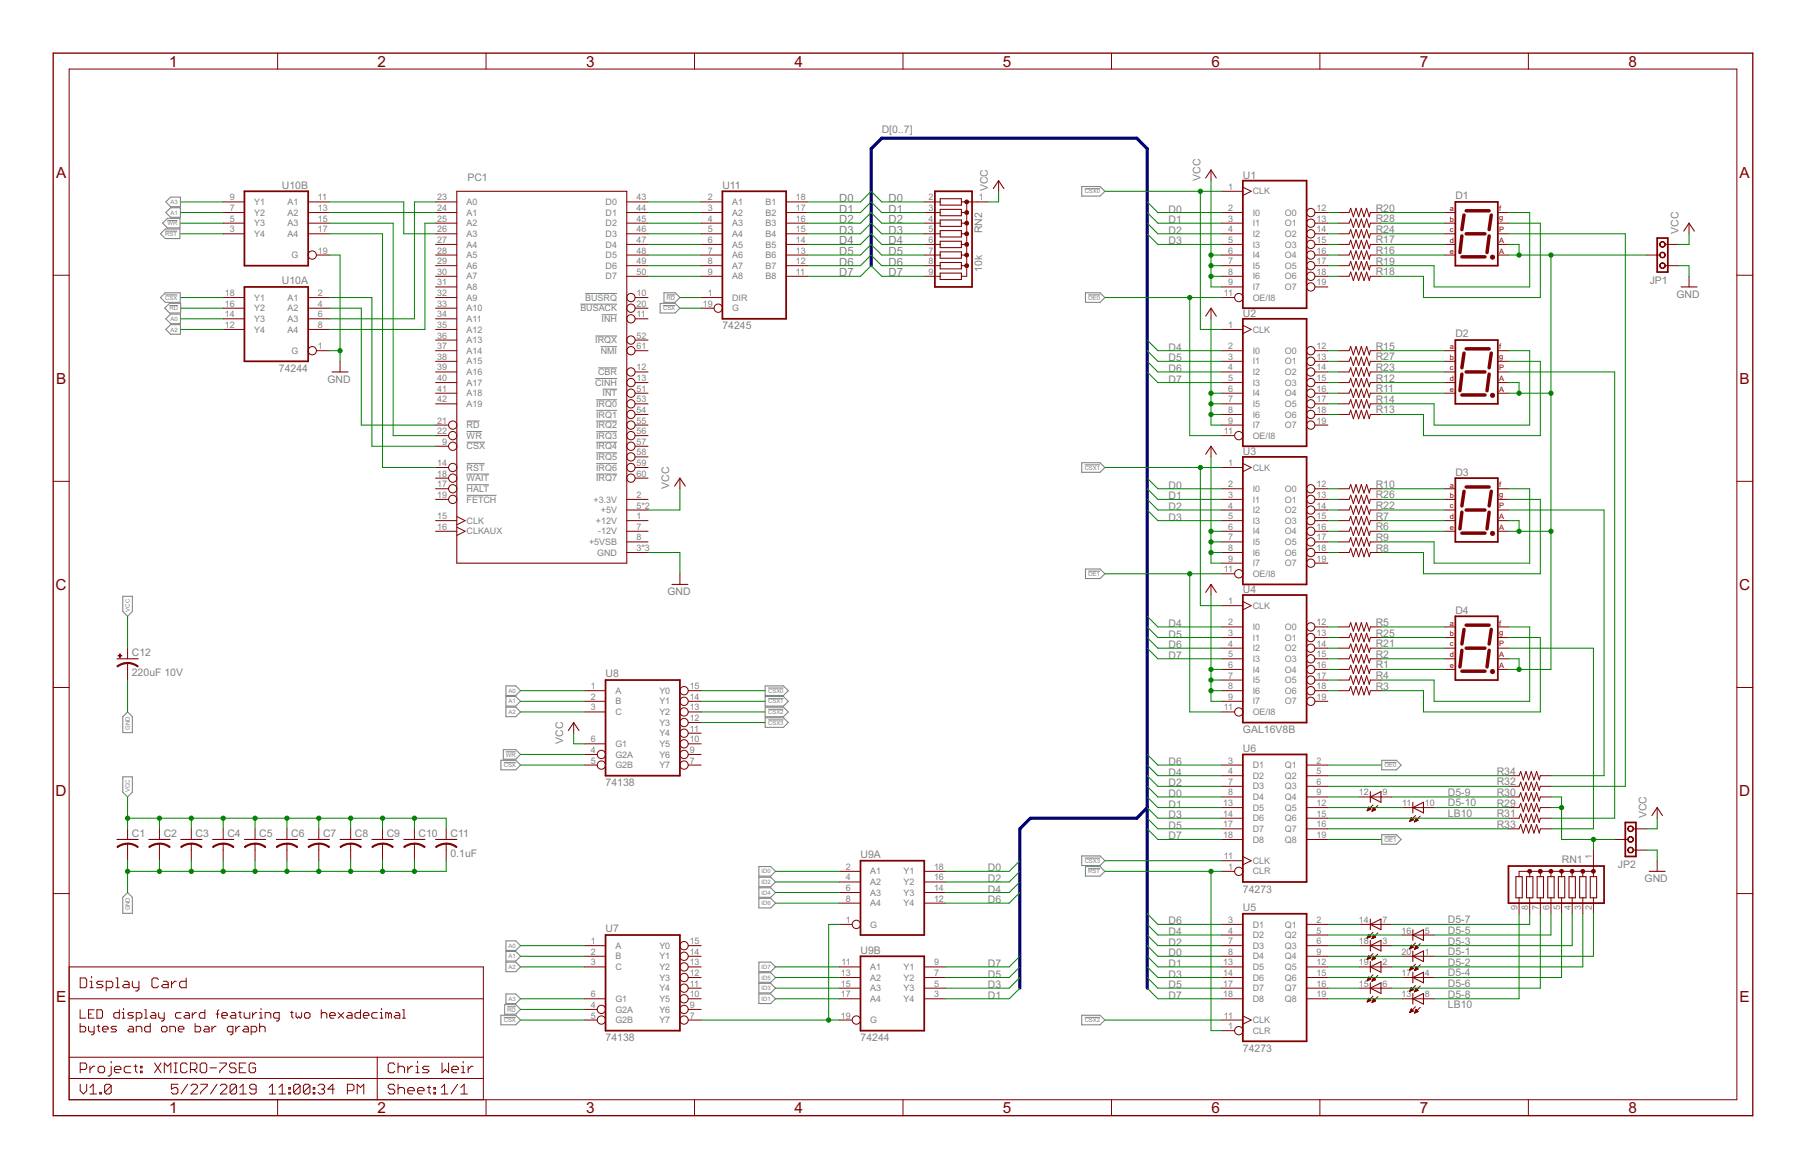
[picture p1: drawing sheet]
<svg xmlns="http://www.w3.org/2000/svg" width="432mm" height="279mm" viewBox="0 0 432 279" stroke-linecap="round" stroke-linejoin="round" font-family="sans-serif">
<defs><g id="words">
<g font-size="4.1" fill="#800000">
<text x="40.4" y="15.9">1</text>
<text x="90.3" y="15.9">2</text>
<text x="140.1" y="15.9">3</text>
<text x="190" y="15.9">4</text>
<text x="239.8" y="15.9">5</text>
<text x="289.6" y="15.9">6</text>
<text x="339.5" y="15.9">7</text>
<text x="389.3" y="15.9">8</text>
<text x="13.4" y="42.4">A</text>
<text x="415.9" y="42.4">A</text>
<text x="13.4" y="91.7">B</text>
<text x="415.9" y="91.7">B</text>
<text x="13.3" y="141">C</text>
<text x="415.8" y="141">C</text>
<text x="13.3" y="190.2">D</text>
<text x="415.8" y="190.2">D</text>
<text x="13.4" y="239.5">E</text>
<text x="415.9" y="239.5">E</text>
<text x="40.4" y="266">1</text>
<text x="90.3" y="266">2</text>
<text x="140.1" y="266">3</text>
<text x="190" y="266">4</text>
<text x="239.8" y="266">5</text>
<text x="289.6" y="266">6</text>
<text x="339.5" y="266">7</text>
<text x="389.3" y="266">8</text>
</g>
<g font-size="3" fill="#808080">
<text x="200.7" y="53.3">D2</text>
<text x="200.7" y="50.8">D1</text>
<text x="200.7" y="48.3">D0</text>
<text x="212.4" y="53.3">D2</text>
<text x="212.4" y="50.8">D1</text>
<text x="212.4" y="48.3">D0</text>
<text x="200.7" y="58.4">D4</text>
<text x="200.7" y="55.9">D3</text>
<text x="212.4" y="58.4">D4</text>
<text x="212.4" y="55.9">D3</text>
<text x="200.7" y="63.5">D6</text>
<text x="200.7" y="61">D5</text>
<text x="212.4" y="63.5">D6</text>
<text x="212.4" y="61">D5</text>
<text x="200.7" y="66">D7</text>
<text x="212.4" y="66">D7</text>
</g>
<g font-size="2.8" fill="#808080">
<text x="210.8" y="31.8">D[0..7]</text>
<text x="67.4" y="45.1">U10B</text>
<text x="111.8" y="43.2">PC1</text>
<text x="172.7" y="45.1">U11</text>
<text x="236.2" y="45.7" transform="rotate(-90 236.2 45.7)">VCC</text>
<text x="287" y="43.2" transform="rotate(-90 287 43.2)">VCC</text>
<text x="297.2" y="42.8">U1</text>
<text x="348" y="47.6">D1</text>
<text x="279.4" y="53.3">D1</text>
<text x="279.4" y="50.8">D0</text>
<text x="328.9" y="50.6">R20</text>
<text x="328.9" y="53.1">R28</text>
<text x="234.8" y="55.8" transform="rotate(-90 234.8 55.8)">RN2</text>
<text x="279.4" y="58.4">D3</text>
<text x="279.4" y="55.9">D2</text>
<text x="328.9" y="55.7">R24</text>
<text x="328.9" y="58.2">R17</text>
<text x="401.3" y="55.9" transform="rotate(-90 401.3 55.9)">VCC</text>
<text x="234.8" y="65" transform="rotate(-90 234.8 65)">10k</text>
<text x="328.9" y="60.7">R16</text>
<text x="328.9" y="63.3">R19</text>
<text x="328.9" y="65.8">R18</text>
<text x="67.4" y="67.9">U10A</text>
<text x="394.4" y="67.8">JP1</text>
<text x="400.8" y="71.1">GND</text>
<text x="297.2" y="75.8">U2</text>
<text x="172.7" y="78.7">74245</text>
<text x="279.4" y="83.8">D4</text>
<text x="328.9" y="83.6">R15</text>
<text x="348" y="80.6">D2</text>
<text x="66.7" y="88.9">74244</text>
<text x="279.4" y="88.9">D6</text>
<text x="279.4" y="86.4">D5</text>
<text x="328.9" y="86.1">R27</text>
<text x="328.9" y="88.7">R23</text>
<text x="78.3" y="91.4">GND</text>
<text x="279.4" y="91.4">D7</text>
<text x="328.9" y="91.2">R12</text>
<text x="328.9" y="93.7">R11</text>
<text x="328.9" y="96.3">R14</text>
<text x="328.9" y="98.8">R13</text>
<text x="297.2" y="108.8">U3</text>
<text x="348" y="113.7">D3</text>
<text x="160" y="116.8" transform="rotate(-90 160 116.8)">VCC</text>
<text x="279.4" y="119.4">D1</text>
<text x="279.4" y="116.8">D0</text>
<text x="328.9" y="116.6">R10</text>
<text x="328.9" y="119.1">R26</text>
<text x="279.4" y="124.4">D3</text>
<text x="279.4" y="121.9">D2</text>
<text x="328.9" y="121.7">R22</text>
<text x="328.9" y="124.2">R7</text>
<text x="328.9" y="126.8">R6</text>
<text x="328.9" y="129.3">R9</text>
<text x="328.9" y="131.8">R8</text>
<text x="159.6" y="142.2">GND</text>
<text x="297.2" y="141.8">U4</text>
<text x="279.4" y="149.8">D4</text>
<text x="328.9" y="149.6">R5</text>
<text x="348" y="146.7">D4</text>
<text x="279.4" y="154.9">D6</text>
<text x="279.4" y="152.4">D5</text>
<text x="328.9" y="152.2">R25</text>
<text x="328.9" y="154.7">R21</text>
<text x="31.5" y="161.6">220uF 10V</text>
<text x="31.5" y="156.8">C12</text>
<text x="144.8" y="161.9">U8</text>
<text x="279.4" y="157.5">D7</text>
<text x="328.9" y="157.2">R2</text>
<text x="328.9" y="159.8">R1</text>
<text x="328.9" y="162.3">R4</text>
<text x="328.9" y="164.8">R3</text>
<text x="134.6" y="177.8" transform="rotate(-90 134.6 177.8)">VCC</text>
<text x="297.2" y="175.2">GAL16V8B</text>
<text x="297.2" y="179.7">U6</text>
<text x="279.4" y="182.9">D6</text>
<text x="279.4" y="185.4">D4</text>
<text x="357.8" y="185.2">R34</text>
<text x="144.8" y="187.9">74138</text>
<text x="279.4" y="187.9">D2</text>
<text x="279.4" y="190.5">D0</text>
<text x="346.2" y="190.2">D5-9</text>
<text x="357.8" y="190.2">R30</text>
<text x="357.8" y="187.7">R32</text>
<text x="279.4" y="195.6">D3</text>
<text x="279.4" y="193">D1</text>
<text x="346.2" y="195.2">LB10</text>
<text x="346.2" y="192.8">D5-10</text>
<text x="357.8" y="192.8">R29</text>
<text x="357.8" y="197.9">R33</text>
<text x="357.8" y="195.3">R31</text>
<text x="393.7" y="195.6" transform="rotate(-90 393.7 195.6)">VCC</text>
<text x="31.5" y="200">C1</text>
<text x="39.1" y="200">C2</text>
<text x="46.8" y="200">C3</text>
<text x="54.4" y="200">C4</text>
<text x="62" y="200">C5</text>
<text x="69.6" y="200">C6</text>
<text x="77.2" y="200">C7</text>
<text x="84.8" y="200">C8</text>
<text x="92.5" y="200">C9</text>
<text x="100.1" y="200">C10</text>
<text x="107.7" y="200">C11</text>
<text x="279.4" y="200.6">D7</text>
<text x="279.4" y="198.1">D5</text>
<text x="107.7" y="204.8">0.1uF</text>
<text x="205.7" y="205.1">U9A</text>
<text x="236.2" y="208.2">D0</text>
<text x="373.4" y="206.3">RN1</text>
<text x="386.8" y="207.5">JP2</text>
<text x="236.2" y="215.9">D6</text>
<text x="236.2" y="213.3">D4</text>
<text x="236.2" y="210.8">D2</text>
<text x="297.2" y="213.3">74273</text>
<text x="393.2" y="210.8">GND</text>
<text x="279.4" y="220.9">D6</text>
<text x="297.2" y="217.8">U5</text>
<text x="346.2" y="220.7">D5-7</text>
<text x="144.8" y="222.9">U7</text>
<text x="205.7" y="227.9">U9B</text>
<text x="279.4" y="223.5">D4</text>
<text x="279.4" y="226">D2</text>
<text x="346.2" y="225.8">D5-3</text>
<text x="346.2" y="223.2">D5-5</text>
<text x="236.2" y="231.1">D7</text>
<text x="236.2" y="233.6">D5</text>
<text x="279.4" y="233.6">D3</text>
<text x="279.4" y="231.1">D1</text>
<text x="279.4" y="228.6">D0</text>
<text x="346.2" y="228.3">D5-1</text>
<text x="346.2" y="230.9">D5-2</text>
<text x="346.2" y="233.4">D5-4</text>
<text x="236.2" y="236.2">D3</text>
<text x="236.2" y="238.7">D1</text>
<text x="279.4" y="238.7">D7</text>
<text x="279.4" y="236.2">D5</text>
<text x="346.2" y="235.9">D5-6</text>
<text x="346.2" y="238.5">D5-8</text>
<text x="346.2" y="240.9">LB10</text>
<text x="144.8" y="248.9">74138</text>
<text x="205.7" y="248.9">74244</text>
<text x="297.2" y="251.4">74273</text>
</g>
<g font-size="2.4" fill="#808080">
<text x="54.9" y="47.9">9</text>
<text x="76" y="47.9">11</text>
<text x="104.5" y="47.9">23</text>
<text x="152.2" y="47.9">43</text>
<text x="169.2" y="47.9">2</text>
<text x="190.3" y="47.9">18</text>
<text x="222" y="47.9">2</text>
<text x="234" y="47.9">1</text>
<text x="293.6" y="45.4">1</text>
<text x="299.5" y="46.5">CLK</text>
<text x="54.9" y="53">5</text>
<text x="54.9" y="50.4">7</text>
<text x="60.8" y="51.6">Y2</text>
<text x="60.8" y="49">Y1</text>
<text x="68.7" y="49">A1</text>
<text x="68.7" y="51.6">A2</text>
<text x="76" y="50.4">13</text>
<text x="76" y="53">15</text>
<text x="104.5" y="50.4">24</text>
<text x="104.5" y="53">25</text>
<text x="111.6" y="49">A0</text>
<text x="111.6" y="51.6">A1</text>
<text x="144.8" y="49">D0</text>
<text x="144.8" y="51.6">D1</text>
<text x="152.2" y="50.4">44</text>
<text x="152.2" y="53">45</text>
<text x="169.2" y="50.4">3</text>
<text x="169.2" y="53">4</text>
<text x="175.1" y="49">A1</text>
<text x="175.1" y="51.6">A2</text>
<text x="183" y="51.6">B2</text>
<text x="183" y="49">B1</text>
<text x="190.3" y="53">16</text>
<text x="190.3" y="50.4">17</text>
<text x="222" y="50.4">3</text>
<text x="222" y="53">4</text>
<text x="293.6" y="50.4">2</text>
<text x="293.6" y="53">3</text>
<text x="299.5" y="51.6">I0</text>
<text x="307.2" y="51.6">O0</text>
<text x="314.7" y="53">13</text>
<text x="314.7" y="50.4">12</text>
<text x="54.9" y="55.5">3</text>
<text x="60.8" y="56.6">Y4</text>
<text x="60.8" y="54.1">Y3</text>
<text x="68.7" y="54.1">A3</text>
<text x="68.7" y="56.6">A4</text>
<text x="76" y="55.5">17</text>
<text x="104.5" y="55.5">26</text>
<text x="104.5" y="58.1">27</text>
<text x="111.6" y="54.1">A2</text>
<text x="111.6" y="56.6">A3</text>
<text x="111.6" y="59.2">A4</text>
<text x="144.8" y="54.1">D2</text>
<text x="144.8" y="56.6">D3</text>
<text x="144.8" y="59.2">D4</text>
<text x="152.2" y="55.5">46</text>
<text x="152.2" y="58.1">47</text>
<text x="169.2" y="55.5">5</text>
<text x="169.2" y="58.1">6</text>
<text x="175.1" y="54.1">A3</text>
<text x="175.1" y="56.6">A4</text>
<text x="175.1" y="59.2">A5</text>
<text x="183" y="59.2">B5</text>
<text x="183" y="56.6">B4</text>
<text x="183" y="54.1">B3</text>
<text x="190.3" y="58.1">14</text>
<text x="190.3" y="55.5">15</text>
<text x="222" y="55.5">5</text>
<text x="222" y="58.1">6</text>
<text x="293.6" y="55.5">4</text>
<text x="293.6" y="58.1">5</text>
<text x="299.5" y="54.1">I1</text>
<text x="299.5" y="56.6">I2</text>
<text x="299.5" y="59.2">I3</text>
<text x="307.2" y="54.1">O1</text>
<text x="307.2" y="56.6">O2</text>
<text x="307.2" y="59.2">O3</text>
<text x="314.7" y="55.5">14</text>
<text x="314.7" y="58.1">15</text>
<text x="69.7" y="61.7">G</text>
<text x="76" y="60.6">19</text>
<text x="104.5" y="60.6">28</text>
<text x="104.5" y="63.1">29</text>
<text x="104.5" y="65.7">30</text>
<text x="111.6" y="61.7">A5</text>
<text x="111.6" y="64.3">A6</text>
<text x="144.8" y="61.7">D5</text>
<text x="144.8" y="64.3">D6</text>
<text x="152.2" y="60.6">48</text>
<text x="152.2" y="63.1">49</text>
<text x="152.2" y="65.7">50</text>
<text x="169.2" y="60.6">7</text>
<text x="169.2" y="63.1">8</text>
<text x="169.2" y="65.7">9</text>
<text x="175.1" y="61.7">A6</text>
<text x="175.1" y="64.3">A7</text>
<text x="183" y="64.3">B7</text>
<text x="183" y="61.7">B6</text>
<text x="190.3" y="65.7">11</text>
<text x="190.3" y="63.1">12</text>
<text x="190.3" y="60.6">13</text>
<text x="222" y="60.6">7</text>
<text x="222" y="63.1">8</text>
<text x="222" y="65.7">9</text>
<text x="293.6" y="60.6">6</text>
<text x="293.6" y="63.1">7</text>
<text x="293.6" y="65.7">8</text>
<text x="299.5" y="61.7">I4</text>
<text x="299.5" y="64.3">I5</text>
<text x="307.2" y="61.7">O4</text>
<text x="307.2" y="64.3">O5</text>
<text x="314.7" y="60.6">16</text>
<text x="314.7" y="63.1">17</text>
<text x="314.7" y="65.7">18</text>
<text x="53.7" y="70.8">18</text>
<text x="60.8" y="71.9">Y1</text>
<text x="68.7" y="71.9">A1</text>
<text x="76" y="70.8">2</text>
<text x="104.5" y="68.2">31</text>
<text x="104.5" y="70.8">32</text>
<text x="111.6" y="66.8">A7</text>
<text x="111.6" y="69.3">A8</text>
<text x="111.6" y="71.9">A9</text>
<text x="139.9" y="71.9">BUSRQ</text>
<text x="144.8" y="66.8">D7</text>
<text x="152.2" y="70.8">10</text>
<text x="169.2" y="70.8">1</text>
<text x="175.1" y="71.9">DIR</text>
<text x="175.1" y="66.8">A8</text>
<text x="183" y="66.8">B8</text>
<text x="292.6" y="70.8">11</text>
<text x="293.6" y="68.2">9</text>
<text x="299.5" y="66.8">I6</text>
<text x="299.5" y="69.3">I7</text>
<text x="299.5" y="71.9">OE/I8</text>
<text x="307.2" y="66.8">O6</text>
<text x="307.2" y="69.3">O7</text>
<text x="314.7" y="68.2">19</text>
<text x="53.7" y="75.8">14</text>
<text x="53.7" y="73.3">16</text>
<text x="60.8" y="77">Y3</text>
<text x="60.8" y="74.4">Y2</text>
<text x="68.7" y="74.4">A2</text>
<text x="68.7" y="77">A3</text>
<text x="76" y="73.3">4</text>
<text x="76" y="75.8">6</text>
<text x="104.5" y="73.3">33</text>
<text x="104.5" y="75.8">34</text>
<text x="111.6" y="74.4">A10</text>
<text x="111.6" y="77">A11</text>
<text x="138.8" y="74.4">BUSACK</text>
<text x="143.8" y="77">INH</text>
<text x="152.2" y="75.8">11</text>
<text x="152.2" y="73.3">20</text>
<text x="168" y="73.3">19</text>
<text x="175.1" y="74.4">G</text>
<text x="53.7" y="78.4">12</text>
<text x="60.8" y="79.5">Y4</text>
<text x="68.7" y="79.5">A4</text>
<text x="76" y="83.5">1</text>
<text x="76" y="78.4">8</text>
<text x="104.5" y="78.4">35</text>
<text x="104.5" y="80.9">36</text>
<text x="104.5" y="83.5">37</text>
<text x="111.6" y="79.5">A12</text>
<text x="111.6" y="82">A13</text>
<text x="142.3" y="82">IRQX</text>
<text x="152.2" y="80.9">52</text>
<text x="152.2" y="83.5">61</text>
<text x="293.6" y="83.5">2</text>
<text x="293.6" y="78.4">1</text>
<text x="299.5" y="79.5">CLK</text>
<text x="314.7" y="83.5">12</text>
<text x="69.7" y="84.6">G</text>
<text x="104.5" y="86">38</text>
<text x="104.5" y="88.5">39</text>
<text x="111.6" y="84.6">A14</text>
<text x="111.6" y="87.1">A15</text>
<text x="111.6" y="89.7">A16</text>
<text x="143" y="89.7">CBR</text>
<text x="143.6" y="84.6">NMI</text>
<text x="152.2" y="88.5">12</text>
<text x="293.6" y="86">3</text>
<text x="293.6" y="88.5">4</text>
<text x="299.5" y="84.6">I0</text>
<text x="299.5" y="87.1">I1</text>
<text x="299.5" y="89.7">I2</text>
<text x="307.2" y="87.1">O1</text>
<text x="307.2" y="89.7">O2</text>
<text x="307.2" y="84.6">O0</text>
<text x="314.7" y="86">13</text>
<text x="314.7" y="88.5">14</text>
<text x="104.5" y="93.6">41</text>
<text x="104.5" y="91.1">40</text>
<text x="111.6" y="94.7">A18</text>
<text x="111.6" y="92.2">A17</text>
<text x="142.3" y="92.2">CINH</text>
<text x="144.1" y="94.7">INT</text>
<text x="152.2" y="93.6">51</text>
<text x="152.2" y="91.1">13</text>
<text x="293.6" y="91.1">5</text>
<text x="293.6" y="93.6">6</text>
<text x="299.5" y="92.2">I3</text>
<text x="299.5" y="94.7">I4</text>
<text x="307.2" y="92.2">O3</text>
<text x="307.2" y="94.7">O4</text>
<text x="314.7" y="91.1">15</text>
<text x="314.7" y="93.6">16</text>
<text x="104.5" y="101.2">21</text>
<text x="104.5" y="96.2">42</text>
<text x="111.6" y="97.3">A19</text>
<text x="142.5" y="99.8">IRQ1</text>
<text x="142.5" y="97.3">IRQ0</text>
<text x="152.2" y="101.2">55</text>
<text x="152.2" y="98.7">54</text>
<text x="152.2" y="96.2">53</text>
<text x="293.6" y="96.2">7</text>
<text x="293.6" y="98.7">8</text>
<text x="293.6" y="101.2">9</text>
<text x="299.5" y="97.3">I5</text>
<text x="299.5" y="99.8">I6</text>
<text x="307.2" y="97.3">O5</text>
<text x="307.2" y="99.8">O6</text>
<text x="314.7" y="96.2">17</text>
<text x="314.7" y="98.7">18</text>
<text x="314.7" y="101.2">19</text>
<text x="104.5" y="103.8">22</text>
<text x="105.7" y="106.3">9</text>
<text x="111.6" y="104.9">WR</text>
<text x="111.6" y="107.4">CSX</text>
<text x="111.6" y="102.4">RD</text>
<text x="142.5" y="107.4">IRQ4</text>
<text x="142.5" y="104.9">IRQ3</text>
<text x="142.5" y="102.4">IRQ2</text>
<text x="152.2" y="106.3">57</text>
<text x="152.2" y="103.8">56</text>
<text x="292.6" y="103.8">11</text>
<text x="299.5" y="102.4">I7</text>
<text x="299.5" y="104.9">OE/I8</text>
<text x="307.2" y="102.4">O7</text>
<text x="104.5" y="113.9">18</text>
<text x="104.5" y="111.4">14</text>
<text x="111.6" y="112.5">RST</text>
<text x="142.5" y="112.5">IRQ6</text>
<text x="142.5" y="110">IRQ5</text>
<text x="152.2" y="113.9">60</text>
<text x="152.2" y="111.4">59</text>
<text x="152.2" y="108.9">58</text>
<text x="293.6" y="111.4">1</text>
<text x="299.5" y="112.5">CLK</text>
<text x="104.5" y="119">19</text>
<text x="104.5" y="116.5">17</text>
<text x="111.6" y="117.6">HALT</text>
<text x="111.6" y="115">WAIT</text>
<text x="142.5" y="115">IRQ7</text>
<text x="152.2" y="119">2</text>
<text x="293.6" y="116.5">2</text>
<text x="293.6" y="119">3</text>
<text x="299.5" y="117.6">I0</text>
<text x="307.2" y="117.6">O0</text>
<text x="314.7" y="119">13</text>
<text x="314.7" y="116.5">12</text>
<text x="104.5" y="124.1">15</text>
<text x="111.6" y="125.2">CLK</text>
<text x="111.6" y="120.1">FETCH</text>
<text x="141.9" y="120.1">+3.3V</text>
<text x="142.5" y="125.2">+12V</text>
<text x="143.7" y="122.7">+5V</text>
<text x="152.2" y="124.1">1</text>
<text x="152.2" y="121.6">5*2</text>
<text x="293.6" y="121.6">4</text>
<text x="293.6" y="124.1">5</text>
<text x="299.5" y="120.1">I1</text>
<text x="299.5" y="122.7">I2</text>
<text x="299.5" y="125.2">I3</text>
<text x="307.2" y="120.1">O1</text>
<text x="307.2" y="122.7">O2</text>
<text x="307.2" y="125.2">O3</text>
<text x="314.7" y="121.6">14</text>
<text x="314.7" y="124.1">15</text>
<text x="104.5" y="126.6">16</text>
<text x="111.6" y="127.7">CLKAUX</text>
<text x="140.8" y="130.3">+5VSB</text>
<text x="143" y="127.7">-12V</text>
<text x="152.2" y="126.6">7</text>
<text x="152.2" y="131.7">3*3</text>
<text x="152.2" y="129.2">8</text>
<text x="293.6" y="126.6">6</text>
<text x="293.6" y="129.2">7</text>
<text x="293.6" y="131.7">8</text>
<text x="299.5" y="127.7">I4</text>
<text x="299.5" y="130.3">I5</text>
<text x="307.2" y="127.7">O4</text>
<text x="307.2" y="130.3">O5</text>
<text x="314.7" y="126.6">16</text>
<text x="314.7" y="129.2">17</text>
<text x="314.7" y="131.7">18</text>
<text x="142.8" y="132.8">GND</text>
<text x="292.6" y="136.8">11</text>
<text x="293.6" y="134.2">9</text>
<text x="299.5" y="132.8">I6</text>
<text x="299.5" y="135.4">I7</text>
<text x="299.5" y="137.9">OE/I8</text>
<text x="307.2" y="132.8">O6</text>
<text x="307.2" y="135.4">O7</text>
<text x="314.7" y="134.2">19</text>
<text x="293.6" y="149.5">2</text>
<text x="293.6" y="144.4">1</text>
<text x="299.5" y="145.5">CLK</text>
<text x="314.7" y="149.5">12</text>
<text x="293.6" y="152">3</text>
<text x="293.6" y="154.6">4</text>
<text x="299.5" y="150.6">I0</text>
<text x="299.5" y="153.1">I1</text>
<text x="299.5" y="155.7">I2</text>
<text x="307.2" y="153.1">O1</text>
<text x="307.2" y="155.7">O2</text>
<text x="307.2" y="150.6">O0</text>
<text x="314.7" y="152">13</text>
<text x="314.7" y="154.6">14</text>
<text x="293.6" y="157.1">5</text>
<text x="293.6" y="159.6">6</text>
<text x="299.5" y="158.2">I3</text>
<text x="299.5" y="160.8">I4</text>
<text x="307.2" y="158.2">O3</text>
<text x="307.2" y="160.8">O4</text>
<text x="314.7" y="157.1">15</text>
<text x="314.7" y="159.6">16</text>
<text x="141.3" y="164.7">1</text>
<text x="141.3" y="167.3">2</text>
<text x="147.1" y="165.8">A</text>
<text x="157.6" y="165.8">Y0</text>
<text x="164.9" y="167.3">14</text>
<text x="164.9" y="164.7">15</text>
<text x="293.6" y="162.2">7</text>
<text x="293.6" y="164.7">8</text>
<text x="293.6" y="167.3">9</text>
<text x="299.5" y="163.3">I5</text>
<text x="299.5" y="165.8">I6</text>
<text x="307.2" y="163.3">O5</text>
<text x="307.2" y="165.8">O6</text>
<text x="314.7" y="162.2">17</text>
<text x="314.7" y="164.7">18</text>
<text x="314.7" y="167.3">19</text>
<text x="141.3" y="169.8">3</text>
<text x="147.1" y="168.4">B</text>
<text x="147.1" y="170.9">C</text>
<text x="157.6" y="173.5">Y3</text>
<text x="157.6" y="170.9">Y2</text>
<text x="157.6" y="168.4">Y1</text>
<text x="164.9" y="172.3">12</text>
<text x="164.9" y="169.8">13</text>
<text x="292.6" y="169.8">11</text>
<text x="299.5" y="168.4">I7</text>
<text x="299.5" y="170.9">OE/I8</text>
<text x="307.2" y="168.4">O7</text>
<text x="141.3" y="180">4</text>
<text x="141.3" y="177.4">6</text>
<text x="147.1" y="178.5">G1</text>
<text x="157.6" y="178.5">Y5</text>
<text x="157.6" y="176">Y4</text>
<text x="164.9" y="180">9</text>
<text x="164.9" y="177.4">10</text>
<text x="164.9" y="174.9">11</text>
<text x="141.3" y="182.5">5</text>
<text x="147.1" y="181.1">G2A</text>
<text x="147.1" y="183.6">G2B</text>
<text x="157.6" y="183.6">Y7</text>
<text x="157.6" y="181.1">Y6</text>
<text x="164.9" y="182.5">7</text>
<text x="293.6" y="182.5">3</text>
<text x="293.6" y="185">4</text>
<text x="299.5" y="183.6">D1</text>
<text x="307.2" y="183.6">Q1</text>
<text x="314.7" y="182.5">2</text>
<text x="314.7" y="185">5</text>
<text x="293.6" y="187.6">7</text>
<text x="293.6" y="190.1">8</text>
<text x="299.5" y="186.2">D2</text>
<text x="299.5" y="188.7">D3</text>
<text x="299.5" y="191.2">D4</text>
<text x="307.2" y="186.2">Q2</text>
<text x="307.2" y="188.7">Q3</text>
<text x="307.2" y="191.2">Q4</text>
<text x="314.7" y="187.6">6</text>
<text x="314.7" y="190.1">9</text>
<text x="324.9" y="190.1">12</text>
<text x="330.5" y="190.1">9</text>
<text x="292.5" y="192.7">13</text>
<text x="292.5" y="195.2">14</text>
<text x="292.5" y="197.7">17</text>
<text x="299.5" y="193.8">D5</text>
<text x="299.5" y="196.3">D6</text>
<text x="307.2" y="193.8">Q5</text>
<text x="307.2" y="196.3">Q6</text>
<text x="314.7" y="192.7">12</text>
<text x="314.7" y="195.2">15</text>
<text x="314.7" y="197.7">16</text>
<text x="335.2" y="192.7">11</text>
<text x="340.7" y="192.7">10</text>
<text x="292.5" y="200.3">18</text>
<text x="299.5" y="198.9">D7</text>
<text x="299.5" y="201.4">D8</text>
<text x="307.2" y="198.9">Q7</text>
<text x="307.2" y="201.4">Q8</text>
<text x="314.7" y="200.3">19</text>
<text x="202.2" y="207.9">2</text>
<text x="208.1" y="209">A1</text>
<text x="216.1" y="209">Y1</text>
<text x="223.3" y="207.9">18</text>
<text x="292.6" y="205.4">11</text>
<text x="293.6" y="207.9">1</text>
<text x="299.5" y="209">CLR</text>
<text x="299.5" y="206.5">CLK</text>
<text x="380.6" y="205.4" transform="rotate(-90 380.6 205.4)">1</text>
<text x="202.2" y="210.4">4</text>
<text x="202.2" y="213">6</text>
<text x="202.2" y="215.5">8</text>
<text x="208.1" y="211.6">A2</text>
<text x="208.1" y="214.1">A3</text>
<text x="216.1" y="214.1">Y3</text>
<text x="216.1" y="211.6">Y2</text>
<text x="223.3" y="215.5">12</text>
<text x="223.3" y="213">14</text>
<text x="223.3" y="210.4">16</text>
<text x="202.2" y="220.6">1</text>
<text x="208.1" y="221.7">G</text>
<text x="208.1" y="216.6">A4</text>
<text x="216.1" y="216.6">Y4</text>
<text x="293.6" y="220.6">3</text>
<text x="299.5" y="221.7">D1</text>
<text x="307.2" y="221.7">Q1</text>
<text x="314.7" y="220.6">2</text>
<text x="324.9" y="220.6">14</text>
<text x="330.5" y="220.6">7</text>
<text x="362.8" y="217.4" transform="rotate(-90 362.8 217.4)">9</text>
<text x="365.4" y="217.4" transform="rotate(-90 365.4 217.4)">8</text>
<text x="367.9" y="217.4" transform="rotate(-90 367.9 217.4)">7</text>
<text x="370.5" y="217.4" transform="rotate(-90 370.5 217.4)">6</text>
<text x="373" y="217.4" transform="rotate(-90 373 217.4)">5</text>
<text x="375.5" y="217.4" transform="rotate(-90 375.5 217.4)">4</text>
<text x="378.1" y="217.4" transform="rotate(-90 378.1 217.4)">3</text>
<text x="380.6" y="217.4" transform="rotate(-90 380.6 217.4)">2</text>
<text x="141.3" y="225.7">1</text>
<text x="147.1" y="226.8">A</text>
<text x="157.6" y="226.8">Y0</text>
<text x="164.9" y="225.7">15</text>
<text x="293.6" y="223.1">4</text>
<text x="293.6" y="225.7">7</text>
<text x="299.5" y="224.2">D2</text>
<text x="299.5" y="226.8">D3</text>
<text x="307.2" y="224.2">Q2</text>
<text x="307.2" y="226.8">Q3</text>
<text x="314.7" y="223.1">5</text>
<text x="314.7" y="225.7">6</text>
<text x="324.9" y="225.7">18</text>
<text x="330.5" y="225.7">3</text>
<text x="335.1" y="223.1">16</text>
<text x="340.7" y="223.1">5</text>
<text x="141.3" y="228.2">2</text>
<text x="141.3" y="230.7">3</text>
<text x="147.1" y="229.3">B</text>
<text x="147.1" y="231.9">C</text>
<text x="157.6" y="231.9">Y2</text>
<text x="157.6" y="229.3">Y1</text>
<text x="164.9" y="233.3">12</text>
<text x="164.9" y="230.7">13</text>
<text x="164.9" y="228.2">14</text>
<text x="201" y="233.3">13</text>
<text x="201.2" y="230.7">11</text>
<text x="208.1" y="231.9">A1</text>
<text x="216.1" y="231.9">Y1</text>
<text x="223.3" y="233.3">7</text>
<text x="223.3" y="230.7">9</text>
<text x="292.5" y="230.7">13</text>
<text x="292.5" y="233.3">14</text>
<text x="293.6" y="228.2">8</text>
<text x="299.5" y="229.3">D4</text>
<text x="299.5" y="231.9">D5</text>
<text x="307.2" y="229.3">Q4</text>
<text x="307.2" y="231.9">Q5</text>
<text x="314.7" y="228.2">9</text>
<text x="314.7" y="230.7">12</text>
<text x="314.7" y="233.3">15</text>
<text x="324.9" y="230.7">19</text>
<text x="330.5" y="230.7">2</text>
<text x="335.1" y="228.2">20</text>
<text x="335.1" y="233.3">17</text>
<text x="340.7" y="228.2">1</text>
<text x="340.7" y="233.3">4</text>
<text x="141.3" y="238.4">6</text>
<text x="147.1" y="239.5">G1</text>
<text x="157.6" y="239.5">Y5</text>
<text x="157.6" y="236.9">Y4</text>
<text x="157.6" y="234.4">Y3</text>
<text x="164.9" y="238.4">10</text>
<text x="164.9" y="235.8">11</text>
<text x="201" y="235.8">15</text>
<text x="201" y="238.4">17</text>
<text x="208.1" y="234.4">A2</text>
<text x="208.1" y="236.9">A3</text>
<text x="208.1" y="239.5">A4</text>
<text x="216.1" y="239.5">Y4</text>
<text x="216.1" y="236.9">Y3</text>
<text x="216.1" y="234.4">Y2</text>
<text x="223.3" y="238.4">3</text>
<text x="223.3" y="235.8">5</text>
<text x="292.5" y="235.8">17</text>
<text x="292.5" y="238.4">18</text>
<text x="299.5" y="234.4">D6</text>
<text x="299.5" y="236.9">D7</text>
<text x="299.5" y="239.5">D8</text>
<text x="307.2" y="234.4">Q6</text>
<text x="307.2" y="236.9">Q7</text>
<text x="307.2" y="239.5">Q8</text>
<text x="314.7" y="235.8">16</text>
<text x="314.7" y="238.4">19</text>
<text x="324.9" y="235.8">15</text>
<text x="330.5" y="235.8">6</text>
<text x="335.1" y="238.4">13</text>
<text x="340.7" y="238.4">8</text>
<text x="141.3" y="240.9">4</text>
<text x="141.3" y="243.4">5</text>
<text x="147.1" y="242">G2A</text>
<text x="147.1" y="244.6">G2B</text>
<text x="157.6" y="244.6">Y7</text>
<text x="157.6" y="242">Y6</text>
<text x="164.9" y="243.4">7</text>
<text x="164.9" y="240.9">9</text>
<text x="201" y="243.4">19</text>
<text x="208.1" y="244.6">G</text>
<text x="292.6" y="243.4">11</text>
<text x="293.6" y="246">1</text>
<text x="299.5" y="244.6">CLK</text>
<text x="299.5" y="247.1">CLR</text>
</g>
<g font-size="2" fill="#800000">
<text x="346.6" y="50.5">a</text>
<text x="346.6" y="53.1">b</text>
<text x="358.4" y="50.5">f</text>
<text x="358.4" y="52.7">g</text>
<text x="346.6" y="55.5">c</text>
<text x="346.6" y="58.1">d</text>
<text x="358.4" y="55.5">P</text>
<text x="358.4" y="58.1">A</text>
<text x="346.6" y="60.7">e</text>
<text x="358.4" y="60.7">A</text>
<text x="346.6" y="83.5">a</text>
<text x="358.4" y="83.5">f</text>
<text x="346.6" y="86.1">b</text>
<text x="346.6" y="88.5">c</text>
<text x="358.4" y="85.7">g</text>
<text x="358.4" y="88.5">P</text>
<text x="346.6" y="91.1">d</text>
<text x="346.6" y="93.7">e</text>
<text x="358.4" y="91.1">A</text>
<text x="358.4" y="93.7">A</text>
<text x="346.6" y="116.5">a</text>
<text x="346.6" y="119.1">b</text>
<text x="358.4" y="116.5">f</text>
<text x="358.4" y="118.7">g</text>
<text x="346.6" y="121.5">c</text>
<text x="346.6" y="124.1">d</text>
<text x="358.4" y="121.5">P</text>
<text x="358.4" y="124.1">A</text>
<text x="346.6" y="126.7">e</text>
<text x="358.4" y="126.7">A</text>
<text x="346.6" y="149.5">a</text>
<text x="358.4" y="149.5">f</text>
<text x="346.6" y="152.1">b</text>
<text x="346.6" y="154.5">c</text>
<text x="358.4" y="151.7">g</text>
<text x="358.4" y="154.5">P</text>
<text x="346.6" y="157.1">d</text>
<text x="346.6" y="159.7">e</text>
<text x="358.4" y="157.1">A</text>
<text x="358.4" y="159.7">A</text>
</g>
<g font-size="1.6" fill="#808080">
<text x="259.3" y="46.2">CSX0</text>
<text x="40" y="53.8">WR</text>
<text x="40.8" y="51.3">A1</text>
<text x="40.8" y="48.8">A3</text>
<text x="39.5" y="56.4">RST</text>
<text x="39.5" y="71.6">CSX</text>
<text x="159.4" y="71.6">RD</text>
<text x="260.2" y="71.6">OE0</text>
<text x="40.5" y="74.2">RD</text>
<text x="40.8" y="76.7">A0</text>
<text x="158.5" y="74.2">CSX</text>
<text x="40.8" y="79.2">A2</text>
<text x="259.3" y="112.3">CSX1</text>
<text x="260.2" y="137.7">OE1</text>
<text x="31" y="146.2" transform="rotate(-90 31 146.2)">VCC</text>
<text x="121.6" y="165.6">A0</text>
<text x="183.7" y="165.6">CSX0</text>
<text x="121.6" y="170.7">A2</text>
<text x="121.6" y="168.1">A1</text>
<text x="183.7" y="168.1">CSX1</text>
<text x="183.7" y="170.7">CSX2</text>
<text x="183.7" y="173.2">CSX3</text>
<text x="31" y="174.4" transform="rotate(-90 31 174.4)">GND</text>
<text x="120.4" y="183.4">CSX</text>
<text x="120.9" y="180.8">WR</text>
<text x="331" y="183.4">OE0</text>
<text x="31" y="189.3" transform="rotate(-90 31 189.3)">VCC</text>
<text x="331" y="201.1">OE1</text>
<text x="182.1" y="208.8">ID0</text>
<text x="259.3" y="206.2">CSX3</text>
<text x="260.2" y="208.8">RST</text>
<text x="182.1" y="213.8">ID4</text>
<text x="182.1" y="211.3">ID2</text>
<text x="31" y="217.6" transform="rotate(-90 31 217.6)">GND</text>
<text x="182.1" y="216.4">ID6</text>
<text x="121.6" y="226.5">A0</text>
<text x="121.6" y="231.6">A2</text>
<text x="121.6" y="229.1">A1</text>
<text x="182.1" y="231.6">ID7</text>
<text x="121.6" y="239.2">A3</text>
<text x="182.1" y="234.2">ID5</text>
<text x="182.1" y="236.7">ID3</text>
<text x="182.1" y="239.2">ID1</text>
<text x="120.4" y="244.3">CSX</text>
<text x="121.3" y="241.8">RD</text>
<text x="259.3" y="244.3">CSX2</text>
</g>
</g></defs>
<g fill="none" stroke="#808080" stroke-width=".24">
<path d="M39.5 55.2h2.9M40 52.7h2.4M259.4 45.1h3.6M39.5 70.5h2.9M40.5 73h2.1M138.8 72.7h8.7M139.9 70.1h7.6M143.8 75.2h3.7M158.5 73h2.9M159.4 70.5h2M260.2 70.5h2.8M142.3 90.5h5.2"/>
<path d="M142.3 80.3h5.2M142.5 98.1h5M142.5 95.5h5M143 87.9h4.5M143.6 82.8h3.9M144.1 93h3.4M111.6 118.4h7.1M111.6 115.8h5.3M111.6 103.1h3.7M111.6 105.7h4.3M111.6 113.3h5.3M111.6 110.8h4.2"/>
<path d="M111.6 100.6h3.1M142.5 103.2h5M142.5 105.7h5M142.5 113.3h5M142.5 110.8h5M142.5 108.2h5M142.5 100.6h5M259.4 111.1h3.6M260.2 136.5h2.8M120.9 179.7h2.4M183.7 164.4h3.6M183.7 167h3.6"/>
<path d="M183.7 169.5h3.6M183.7 172.1h3.6M120.4 182.2h2.9M331 182.2h2.9M259.4 205.1h3.6M260.2 207.6h2.8M331 200h2.9M120.4 243.2h2.9M121.3 240.6h2M259.4 243.2h3.6"/>
</g>
<g fill="none" stroke="#808080" stroke-width=".25">
<path d="M38.9 53.3l1.1-1.1h3v2.3h-3zM39.5 54.7h3.5v2.3h-3.5l-1.1-1.1zM40.8 47.1h2.3v2.3h-2.3l-1.2-1.1zM40.8 49.7h2.3v2.2h-2.3l-1.2-1.1zM258.6 44.6h4.4l1.2 1.1-1.2 1.2h-4.4zM39.4 73.7l1.1-1.2h2.7v2.3h-2.7zM39.5 70h3.6v2.3h-3.6l-1.1-1.2zM40.8 77.6h2.3v2.3h-2.3l-1.2-1.2zM40.8 75.1h2.3v2.2h-2.3l-1.2-1.1zM157.8 72.5h3.6l1.2 1.2-1.2 1.1h-3.6zM158.7 70h2.7l1.2 1.1-1.2 1.2h-2.7zM259.5 70h3.5l1.2 1.1-1.2 1.2h-3.5z"/>
<path d="M258.6 110.6h4.4l1.2 1.1-1.2 1.2h-4.4zM259.5 136h3.5l1.2 1.1-1.2 1.2h-3.5zM29.4 142.5h2.2v3.7l-1.1 1.1-1.1-1.1zM30.5 170.2l1.1 1.1v3.8h-2.2v-3.8zM120.3 179.2h3l1.2 1.1-1.2 1.2h-3zM121 169h2.3l1.2 1.2-1.2 1.1h-2.3zM121 163.9h2.3l1.2 1.2-1.2 1.1h-2.3zM121 166.5h2.3l1.2 1.1-1.2 1.2h-2.3zM182.9 169h4.4l1.2 1.2-1.2 1.1h-4.4zM182.9 166.5h4.4l1.2 1.1-1.2 1.2h-4.4zM182.9 163.9h4.4l1.2 1.2-1.2 1.1h-4.4zM182.9 171.6h4.4l1.2 1.1-1.2 1.1h-4.4z"/>
<path d="M29.4 185.7h2.2v3.6l-1.1 1.2-1.1-1.2zM119.8 181.7h3.5l1.2 1.2-1.2 1.1h-3.5zM330.4 181.7h3.5l1.1 1.2-1.1 1.1h-3.5zM330.4 199.5h3.5l1.1 1.1-1.1 1.2h-3.5zM30.5 213.3l1.1 1.2v3.8h-2.2v-3.8zM181.4 214.7h2.9l1.1 1.2-1.1 1.1h-2.9zM181.4 207.1h2.9l1.1 1.2-1.1 1.1h-2.9zM181.4 209.7h2.9l1.1 1.1-1.1 1.1h-2.9zM181.4 212.2h2.9l1.1 1.1-1.1 1.2h-2.9zM258.6 204.6h4.4l1.2 1.1-1.2 1.2h-4.4zM259.5 207.1h3.5l1.2 1.2-1.2 1.1h-3.5zM121 224.9h2.3l1.2 1.1-1.2 1.2h-2.3z"/>
<path d="M121 227.4h2.3l1.2 1.2-1.2 1.1h-2.3zM121 230h2.3l1.2 1.1-1.2 1.1h-2.3zM121 237.6h2.3l1.2 1.1-1.2 1.2h-2.3zM181.4 230h2.9l1.1 1.1-1.1 1.1h-2.9zM181.4 232.5h2.9l1.1 1.1-1.1 1.2h-2.9zM181.4 235h2.9l1.1 1.2-1.1 1.1h-2.9zM181.4 237.6h2.9l1.1 1.1-1.1 1.2h-2.9zM119.8 242.7h3.5l1.2 1.1-1.2 1.1h-3.5zM120.6 240.1h2.7l1.2 1.2-1.2 1.1h-2.7zM258.6 242.7h4.4l1.2 1.1-1.2 1.1h-4.4z"/>
</g>
<path d="M12.7 12.7h406.4v254h-406.4z" fill="none" stroke="#800000" stroke-width=".32"/>
<g fill="none" stroke="#800000" stroke-width=".24">
<path d="M16.5 16.5h398.8v246.3h-398.8zM66.4 12.7v3.8M116.2 12.7v3.8M166.1 12.7v3.8M215.9 12.7v3.8M265.7 12.7v3.8M315.6 12.7v3.8M365.4 12.7v3.8M53.4 48.3h5M53.4 50.8h5M53.4 53.3h5M53.4 55.9h5"/>
<path d="M73.7 48.3h5.1M73.7 50.8h5.1M73.7 53.3h5.1M73.7 55.9h5.1M104.1 48.3h5.1M104.1 50.8h5.1M104.1 53.3h5.1M104.1 55.9h5.1M104.1 58.4h5.1M149.9 48.3h5M149.9 50.8h5M149.9 53.3h5"/>
<path d="M149.9 55.9h5M149.9 58.4h5M167.6 48.3h5.1M167.6 50.8h5.1M167.6 53.3h5.1M167.6 55.9h5.1M167.6 58.4h5.1M188 48.3h5M188 50.8h5M188 53.3h5M188 55.9h5M188 58.4h5"/>
<path d="M221 48.3h3.8M221 50.8h3.8M221 53.3h3.8M221 55.9h3.8M221 58.4h3.8M229.9 48.3h6.3M229.9 50.8h1.2M229.9 53.3h1.2M229.9 55.9h1.2M229.9 58.4h1.2M231.1 48.3v17.7h-1.2M238.8 43.2v2.5"/>
<path d="M289.5 40.6v2.6M292.1 50.8h5.1M292.1 53.3h5.1M292.1 55.9h5.1M292.1 58.4h5.1M292.1 45.7h5.1M297.2 44.7l1.9 1-1.9 1M314.4 50.8h3.1M314.4 53.3h3.1M314.4 55.9h3.1M314.4 58.4h3.1M320 50.8h2.6l.3-1 .7 2 .6-2 .6 2 .7-2 .6 2 .6-2 .7 2 .2-1h2.6"/>
<path d="M320 53.3h2.6l.3-1 .7 2.1 .6-2.1 .6 2.1 .7-2.1 .6 2.1 .6-2.1 .7 2.1 .2-1.1h2.6M320 55.9h2.6l.3-1 .7 2 .6-2 .6 2 .7-2 .6 2 .6-2 .7 2 .2-1h2.6M320 58.4h2.6l.3-1 .7 2 .6-2 .6 2 .7-2 .6 2 .6-2 .7 2 .2-1h2.6M345.4 50.8h2.6M345.4 53.3h2.6M345.4 55.9h2.6M345.4 58.4h2.6M358.1 50.8h2.6M358.1 53.3h2.6M358.1 55.9h2.6M358.1 58.4h2.6M398.1 58.4h3.2"/>
<path d="M403.8 53.3v2.6M12.7 65.8h3.8M53.4 71.1h5M53.4 73.7h5M53.4 76.2h5M53.4 78.7h5M73.7 71.1h5.1M73.7 73.7h5.1M73.7 76.2h5.1M73.7 78.7h5.1M75.6 61h3.2M104.1 61h5.1"/>
<path d="M104.1 63.5h5.1M104.1 66h5.1M104.1 68.6h5.1M104.1 71.1h5.1M104.1 73.7h5.1M104.1 76.2h5.1M104.1 78.7h5.1M149.9 61h5M149.9 63.5h5M149.9 66h5M151.8 71.1h3.1M151.8 73.7h3.1"/>
<path d="M151.8 76.2h3.1M167.6 61h5.1M167.6 63.5h5.1M167.6 66h5.1M167.6 71.1h5.1M167.6 73.7h3.1M188 61h5M188 63.5h5M188 66h5M221 61h3.8M221 63.5h3.8M221 66h3.8"/>
<path d="M229.9 61h1.2M229.9 63.5h1.2M289.5 73.7v2.5M292.1 61h5.1M292.1 63.5h5.1M292.1 66h5.1M292.1 68.6h5.1M292.1 71.1h3.1M292.1 78.7h5.1M297.2 77.7l1.9 1-1.9 1M314.4 61h3.1M314.4 63.5h3.1"/>
<path d="M314.4 66h3.1M314.4 68.6h3.1M320 61h2.6l.3-1.1 .7 2.1 .6-2.1 .6 2.1 .7-2.1 .6 2.1 .6-2.1 .7 2.1 .2-1h2.6M320 63.5h2.6l.3-1 .7 2 .6-2 .6 2 .7-2 .6 2 .6-2 .7 2 .2-1h2.6M320 66h2.6l.3-1 .7 2.1 .6-2.1 .6 2.1 .7-2.1 .6 2.1 .6-2.1 .7 2.1 .2-1.1h2.6M345.4 61h2.6M358.1 61h2.6M393.7 61h3.2M398.1 63.5h3.2M403.8 66v2.6M415.3 65.8h3.8M75.6 83.8h3.2"/>
<path d="M81.3 86.4v2.5M104.1 94h5.1M104.1 81.3h5.1M104.1 83.8h5.1M104.1 86.4h5.1M104.1 96.5h5.1M104.1 91.4h5.1M104.1 88.9h5.1M151.8 94h3.1M151.8 81.3h3.1M151.8 83.8h3.1M151.8 99.1h3.1"/>
<path d="M151.8 96.5h3.1M151.8 91.4h3.1M151.8 88.9h3.1M292.1 94h5.1M292.1 83.8h5.1M292.1 86.4h5.1M292.1 99.1h5.1M292.1 96.5h5.1M292.1 91.4h5.1M292.1 88.9h5.1M314.4 94h3.1M314.4 83.8h3.1"/>
<path d="M314.4 86.4h3.1M314.4 99.1h3.1M314.4 96.5h3.1M314.4 91.4h3.1M314.4 88.9h3.1M320 94h2.6l.3-1 .7 2 .6-2 .6 2 .7-2 .6 2 .6-2 .7 2 .2-1h2.6M320 83.8h2.6l.3-1 .7 2 .6-2 .6 2 .7-2 .6 2 .6-2 .7 2 .2-1h2.6M320 86.4h2.6l.3-1.1 .7 2.1 .6-2.1 .6 2.1 .7-2.1 .6 2.1 .6-2.1 .7 2.1 .2-1h2.6M320 99.1h2.6l.3-1.1 .7 2.1 .6-2.1 .6 2.1 .7-2.1 .6 2.1 .6-2.1 .7 2.1 .2-1h2.6M320 96.5h2.6l.3-1 .7 2 .6-2 .6 2 .7-2 .6 2 .6-2 .7 2 .2-1h2.6M320 91.4h2.6l.3-1 .7 2.1 .6-2.1 .6 2.1 .7-2.1 .6 2.1 .6-2.1 .7 2.1 .2-1.1h2.6M320 88.9h2.6l.3-1 .7 2 .6-2 .6 2 .7-2 .6 2 .6-2 .7 2 .2-1h2.6"/>
<path d="M345.4 94h2.6M345.4 83.8h2.6M345.4 86.4h2.6M345.4 91.4h2.6M345.4 88.9h2.6M358.1 94h2.6M358.1 83.8h2.6M358.1 86.4h2.6M358.1 91.4h2.6M358.1 88.9h2.6M12.7 115h3.8M104.1 119.4h3.2"/>
<path d="M104.1 116.8h3.2M104.1 104.1h3.2M104.1 106.7h3.2M104.1 114.3h3.2M104.1 111.7h3.2M104.1 101.6h3.2M149.9 119.4h5M151.8 104.1h3.1M151.8 106.7h3.1M151.8 114.3h3.1M151.8 111.7h3.1M151.8 109.2h3.1"/>
<path d="M151.8 101.6h3.1M162.6 114.3v2.5M289.5 106.7v2.5M292.1 119.4h5.1M292.1 116.8h5.1M292.1 104.1h3.1M292.1 111.7h5.1M292.1 101.6h5.1M297.2 110.8l1.9 .9-1.9 1M314.4 119.4h3.1M314.4 116.8h3.1M314.4 101.6h3.1"/>
<path d="M320 119.4h2.6l.3-1.1 .7 2.1 .6-2.1 .6 2.1 .7-2.1 .6 2.1 .6-2.1 .7 2.1 .2-1h2.6M320 116.8h2.6l.3-1 .7 2 .6-2 .6 2 .7-2 .6 2 .6-2 .7 2 .2-1h2.6M345.4 119.4h2.6M345.4 116.8h2.6M358.1 119.4h2.6M358.1 116.8h2.6M415.3 115h3.8M104.1 124.4h5.1M104.1 127h5.1M109.2 123.5l2 .9-2 1M109.2 126l2 1-2 1M149.9 124.4h5"/>
<path d="M149.9 127h5M149.9 132.1h5M149.9 129.5h5M149.9 121.9h5M162.6 137.1v2.6M289.5 139.7v2.5M292.1 124.4h5.1M292.1 127h5.1M292.1 132.1h5.1M292.1 129.5h5.1M292.1 121.9h5.1M292.1 134.6h5.1"/>
<path d="M292.1 137.1h3.1M314.4 124.4h3.1M314.4 127h3.1M314.4 132.1h3.1M314.4 129.5h3.1M314.4 121.9h3.1M314.4 134.6h3.1M320 124.4h2.6l.3-1 .7 2.1 .6-2.1 .6 2.1 .7-2.1 .6 2.1 .6-2.1 .7 2.1 .2-1.1h2.6M320 127h2.6l.3-1 .7 2 .6-2 .6 2 .7-2 .6 2 .6-2 .7 2 .2-1h2.6M320 132.1h2.6l.3-1.1 .7 2.1 .6-2.1 .6 2.1 .7-2.1 .6 2.1 .6-2.1 .7 2.1 .2-1h2.6M320 129.5h2.6l.3-1 .7 2 .6-2 .6 2 .7-2 .6 2 .6-2 .7 2 .2-1h2.6M320 121.9h2.6l.3-1 .7 2 .6-2 .6 2 .7-2 .6 2 .6-2 .7 2 .2-1h2.6"/>
<path d="M345.4 124.4h2.6M345.4 127h2.6M345.4 121.9h2.6M358.1 124.4h2.6M358.1 127h2.6M358.1 121.9h2.6M30.5 154.9v2.6M30.5 158.5v4M292.1 149.8h5.1M292.1 152.4h5.1M292.1 154.9h5.1M292.1 157.5h5.1"/>
<path d="M292.1 160h5.1M292.1 144.8h5.1M297.2 143.8l1.9 1-1.9 1M314.4 149.8h3.1M314.4 152.4h3.1M314.4 154.9h3.1M314.4 157.5h3.1M314.4 160h3.1M320 149.8h2.6l.3-1 .7 2.1 .6-2.1 .6 2.1 .7-2.1 .6 2.1 .6-2.1 .7 2.1 .2-1.1h2.6M320 152.4h2.6l.3-1 .7 2 .6-2 .6 2 .7-2 .6 2 .6-2 .7 2 .2-1h2.6M320 154.9h2.6l.3-1 .7 2 .6-2 .6 2 .7-2 .6 2 .6-2 .7 2 .2-1h2.6M320 157.5h2.6l.3-1.1 .7 2.1 .6-2.1 .6 2.1 .7-2.1 .6 2.1 .6-2.1 .7 2.1 .2-1h2.6"/>
<path d="M320 160h2.6l.3-1 .7 2 .6-2 .6 2 .7-2 .6 2 .6-2 .7 2 .2-1h2.6M345.4 149.8h2.6M345.4 152.4h2.6M345.4 154.9h2.6M345.4 157.5h2.6M345.4 160h2.6M358.1 149.8h2.6M358.1 152.4h2.6M358.1 154.9h2.6M358.1 157.5h2.6M358.1 160h2.6M12.7 164.3h3.8"/>
<path d="M137.2 172.7v2.5M139.7 165.1h5.1M139.7 167.6h5.1M139.7 170.2h5.1M139.7 177.8h5.1M164.5 165.1h3.1M164.5 167.6h3.1M164.5 170.2h3.1M164.5 177.8h3.1M164.5 175.2h3.1M164.5 172.7h3.1M292.1 162.5h5.1"/>
<path d="M292.1 165.1h5.1M292.1 167.6h5.1M292.1 170.2h3.1M314.4 162.5h3.1M314.4 165.1h3.1M314.4 167.6h3.1M320 162.5h2.6l.3-1 .7 2.1 .6-2.1 .6 2.1 .7-2.1 .6 2.1 .6-2.1 .7 2.1 .2-1.1h2.6M320 165.1h2.6l.3-1 .7 2 .6-2 .6 2 .7-2 .6 2 .6-2 .7 2 .2-1h2.6M415.3 164.3h3.8M30.5 198.1v2.5M38.1 198.1v2.5M45.7 198.1v2.5"/>
<path d="M53.4 198.1v2.5M61 198.1v2.5M68.6 198.1v2.5M76.2 198.1v2.5M83.8 198.1v2.5M91.5 198.1v2.5M99.1 198.1v2.5M106.7 198.1v2.5M139.7 182.9h3.1M139.7 180.3h3.1M164.5 182.9h3.1M164.5 180.3h3.1"/>
<path d="M292.1 190.5h5.1M292.1 193h5.1M292.1 195.6h5.1M292.1 182.9h5.1M292.1 185.4h5.1M292.1 187.9h5.1M292.1 198.1h5.1M312.4 190.5h5.1M312.4 193h5.1M312.4 195.6h5.1M312.4 182.9h5.1M312.4 185.4h5.1"/>
<path d="M312.4 187.9h5.1M312.4 198.1h5.1M325.1 190.5h7.6M326.9 193.7h.2M327 193.6h.4M327 193.4h.7M327.1 193.3h.6M327.1 193.2h.5M327.2 193.1h.2M327.2 193h.1M327.3 192.9l.5 .5-.9 .4zM328.1 193.8h.2"/>
<path d="M328.1 193.7h.4M328.2 193.6h.6M328.2 193.4h.6M328.3 192.4l-1.4 1.4M328.3 193.3h.4M328.3 193.2h.3M328.4 193.1h.1M328.4 193l.5 .5-.9 .4zM329.4 192.5l-1.4 1.4M335.3 193h7.6M337.1 196.2h.2M337.1 196.1h.4"/>
<path d="M337.2 196h.6M337.2 195.9h.6M337.3 195.7h.4M337.3 195.6h.3M337.4 195.5h.1M337.4 195.4l.5 .5-.9 .4zM338.2 196.3h.2M338.3 196.2h.4M338.3 196.1h.7M338.4 196h.6M338.4 194.9l-1.4 1.4M338.4 195.9h.5"/>
<path d="M338.5 195.7h.3M338.5 195.6h.1M338.6 195.6l.5 .5-.9 .3M338.6 195.6l-.4 .8M339.6 195.1l-1.4 1.3M360.7 190.5h2.5l.4-1 .6 2 .6-2 .7 2 .6-2 .7 2 .6-2 .6 2 .3-1h2.5M360.7 193h2.5l.4-1 .6 2 .6-2 .7 2 .6-2 .7 2 .6-2 .6 2 .3-1h2.5M360.7 195.6h2.5l.4-1.1 .6 2.1 .6-2.1 .7 2.1 .6-2.1 .7 2.1 .6-2.1 .6 2.1 .3-1h2.5M360.7 185.4h2.5l.4-1 .6 2 .6-2 .7 2 .6-2 .7 2 .6-2 .6 2 .3-1h2.5M360.7 187.9h2.5l.4-1 .6 2.1 .6-2.1 .7 2.1 .6-2.1 .7 2.1 .6-2.1 .6 2.1 .3-1.1h2.5M360.7 198.1h2.5l.4-1 .6 2 .6-2 .7 2 .6-2 .7 2 .6-2 .6 2 .3-1h2.5M390.5 198.1h3.2"/>
<path d="M396.2 193v2.6M12.7 213.6h3.8M30.5 201.7v4M38.1 201.7v4M45.7 201.7v4M53.4 201.7v4M61 201.7v4M68.6 201.7v4M76.2 201.7v4M83.8 201.7v4M91.5 201.7v4M99.1 201.7v4"/>
<path d="M106.7 201.7v4M200.7 208.3h5M200.7 210.8h5M200.7 213.3h5M200.7 215.9h5M221 208.3h5.1M221 210.8h5.1M221 213.3h5.1M221 215.9h5.1M292.1 208.3h3.1M292.1 205.7h5.1M292.1 200.6h5.1"/>
<path d="M297.2 204.7l1.9 1-1.9 1M312.4 200.6h5.1M363.2 214.6v3.8M365.7 208.3v1.2M365.7 214.6v3.8M368.3 208.3v1.2M368.3 214.6v3.8M370.8 208.3v1.2M370.8 214.6v3.8M373.4 208.3v1.2M373.4 214.6v3.8M375.9 208.3v1.2"/>
<path d="M375.9 214.6v3.8M378.4 208.3v1.2M378.4 214.6v3.8M381 208.3h-17.8v1.2M381 203.2v6.3M381 214.6v3.8M386.1 200.6h3.1M390.5 203.2h3.2M396.2 205.7v2.6M415.3 213.6h3.8M16.5 231.1h99.1v31.7M16.5 238.7h99.1"/>
<path d="M19.2 233.7h1.1l.4 .4v1.6l-.4 .4h-1.1zM21.5 236.1h.8M21.5 234.5h.4v1.6M21.9 233.4v.3M24.6 234.5h-1.1l-.4 .4 .4 .4h.7l.4 .4-.4 .4h-1.1M25.4 236.1h1.2l.4-.4v-.8l-.4-.4h-1.2v2.4M27.7 236.1h.8M27.7 233.7h.4v2.4M29.7 234.5h.8l.4 .4v1.2h-1.2l-.4-.4 .4-.4h1.2M31.6 234.5v1.2l.4 .4h1.2M33.2 234.5v2l-.4 .4h-.4M37.9 234.1l-.4-.4h-.8l-.4 .4v1.6l.4 .4h.8l.4-.4"/>
<path d="M39.1 234.5h.7l.4 .4v1.2h-1.1l-.4-.4 .4-.4h1.1M41 234.5v1.6M42.2 234.5h-.4l-.8 .8M44.5 233.7v2.4h-1.2l-.4-.4v-.8l.4-.4h1.2M139.7 231.1h5.1M139.7 238.7h5.1M139.7 226h5.1M139.7 228.6h5.1M164.5 231.1h3.1M164.5 238.7h3.1M164.5 226h3.1M164.5 228.6h3.1"/>
<path d="M164.5 233.6h3.1M164.5 236.2h3.1M200.7 231.1h5M200.7 238.7h5M200.7 220.9h3.1M200.7 233.6h5M200.7 236.2h5M221 231.1h5.1M221 238.7h5.1M221 233.6h5.1M221 236.2h5.1M292.1 231.1h5.1"/>
<path d="M292.1 238.7h5.1M292.1 220.9h5.1M292.1 223.5h5.1M292.1 226h5.1M292.1 228.6h5.1M292.1 233.6h5.1M292.1 236.2h5.1M312.4 231.1h5.1M312.4 238.7h5.1M312.4 220.9h5.1M312.4 223.5h5.1M312.4 226h5.1"/>
<path d="M312.4 228.6h5.1M312.4 233.6h5.1M312.4 236.2h5.1M325.1 231.1h7.6M325.1 220.9h7.6M325.1 226h7.6M325.1 236.2h7.6M326.9 229.3h.1M326.9 224.2h.1M326.9 234.3h.1M326.9 239.4h.2M327 234.2h.3"/>
<path d="M327 229.2h.3M327 239.3h.4M327 224.1h.3M327 229h.6M327 224h.6M327 234.1h.6M327 239.2h.7M327.1 234h.6M327.1 228.9h.6M327.1 239h.6M327.1 223.8h.6M327.1 233.8h.5"/>
<path d="M327.1 228.8h.5M327.1 223.7h.5M327.1 238.9h.5M327.2 223.6h.3M327.2 233.7h.3M327.2 228.7h.3M327.2 238.8h.3M327.2 223.5h.2M327.2 233.6h.1M327.2 228.5h.2M327.2 238.7h.1M327.3 233.5l.5 .5-.9 .4z"/>
<path d="M327.3 228.4l.5 .5-.9 .4zM327.3 238.6l.5 .5-.9 .4zM327.3 223.4l.5 .5-.9 .3zM328 224.3h.1M328.1 234.4h.1M328.1 229.4h.1M328.1 239.5h.2M328.1 234.3h.4M328.1 229.3h.4M328.1 224.2h.3M328.1 239.4h.4M328.1 229.2h.6"/>
<path d="M328.1 224.1h.6M328.2 234.2h.6M328.2 239.3h.6M328.2 234.1h.6M328.2 229h.7M328.2 239.2h.6M328.2 224h.7M328.3 228.9h.4M328.3 223.8h.5M328.3 233l-1.4 1.4M328.3 234h.4M328.3 227.9l-1.4 1.4"/>
<path d="M328.3 238.1l-1.4 1.4M328.3 239h.4M328.3 222.8l-1.4 1.4M328.3 233.8h.3M328.3 228.8h.3M328.3 238.9h.3M328.3 223.7h.3M328.4 233.7h.1M328.4 228.7h.1M328.4 223.6h.1M328.4 238.8h.1M328.4 233.6l.5 .5-.9 .4z"/>
<path d="M328.4 228.6l.5 .5-.9 .3zM328.4 238.7l.5 .5-.9 .4zM328.4 223.5l.5 .5-.9 .4zM329.4 233.1l-1.4 1.4M329.4 228l-1.4 1.4M329.4 238.2l-1.4 1.4M329.4 223l-1.4 1.4M335.3 238.7h7.6M335.3 223.5h7.6M335.3 228.6h7.6M335.3 233.6h7.6M337.1 226.7h.1"/>
<path d="M337.1 236.9h.1M337.1 231.8h.1M337.1 231.7h.4M337.1 236.7h.4M337.1 226.6h.4M337.2 231.6h.6M337.2 226.5h.5M337.2 236.6h.6M337.2 231.4h.7M337.2 236.5h.7M337.2 226.4h.7M337.3 231.3h.5"/>
<path d="M337.3 226.3h.5M337.3 236.4h.4M337.3 226.1h.4M337.3 231.2h.3M337.3 236.3h.3M337.4 231.1h.1M337.4 226h.1M337.4 236.1h.1M337.4 231l.5 .5-.9 .4zM337.4 236.1l.5 .5-.9 .3zM337.4 225.9l.5 .5-.9 .4zM338.2 226.8h.1"/>
<path d="M338.2 231.9h.1M338.2 237h.2M338.3 236.9h.4M338.3 231.8h.3M338.3 226.7h.3M338.3 226.6h.6M338.3 231.7h.6M338.3 236.7h.6M338.4 231.6h.6M338.4 236.6h.6M338.4 226.5h.6M338.4 231.4h.5"/>
<path d="M338.4 226.4h.5M338.4 230.5l-1.4 1.4M338.4 235.5l-1.4 1.4M338.4 236.5h.5M338.4 225.4l-1.4 1.4M338.5 231.3h.3M338.5 236.4h.3M338.5 226.3h.3M338.5 231.2h.1M338.5 226.1h.2M338.5 236.3h.1M338.6 231.1l.5 .5-.9 .4z"/>
<path d="M338.6 236.2l.5 .5-.9 .4zM338.6 226l.5 .5-.9 .4zM339.6 230.6l-1.4 1.4M339.6 235.7l-1.4 1.4M339.6 225.5l-1.4 1.4M16.5 252.7h99.1M16.5 257.8h99.1M19.2 241.3v2.1h1.3M19.2 244.6v2h1l.3-.3v-.7l-.3-.3h-1M19.2 255.6h1.1l.4-.4v-.8l-.4-.3h-1.1v2.3M19.2 259.1v1.6l.8 .8 .7-.8v-1.6M21.2 245.3v1l.3 .3h1"/>
<path d="M21.2 242.4h.6M21.5 254.8v1.6M21.5 259.9l.8-.8v2.4M22.5 241.3h-1.3v2.1h1.3M22.5 245.3v1.7l-.3 .3h-.4M22.7 254.8h-.4l-.8 .8M23.2 241.3h1l.3 .4v1.3l-.3 .4h-1zM23.2 245.3h.7M23.5 255.2l.4-.4h.7l.4 .4v.8l-.4 .4h-.7l-.4-.4zM23.5 245v1.3l.4 .3M24.5 246h1.4v-.4l-.4-.3h-.7l-.3 .3v.7l.3 .3h.7M26.6 259.5l-.4-.4h-.8l-.4 .4v1.6"/>
<path d="M26.6 254.8v2l-.4 .4h-.4M26.6 253.7v.4M26.6 259.5v1.6l-.4 .4h-.8l-.4-.4M26.6 259.5l-1.6 1.6M27.3 255.6h1.6v-.4l-.4-.4h-.8l-.4 .4v.8l.4 .4h.8M27.9 245.3h-1l-.4 .3 .4 .4h.6l.4 .3-.4 .3h-1M28.5 241.3v2.1h-1l-.3-.4v-.6l.3-.4h1M29.2 243.4h.7M29.2 242h.3v1.4M29.5 241v.3M30.9 245.3h.7l.3 .3v1h-1l-.3-.3 .3-.3h1M31.3 254.8h-1.2l-.4 .4v.8l.4 .4h1.2"/>
<path d="M31.9 242h-1l-.3 .4 .3 .3h.7l.3 .3-.3 .4h-1M32 254.8h.8M32.4 254.4v1.6l.4 .4M32.6 243.4h1l.3-.4v-.6l-.3-.4h-1v2M32.6 246.6v-1.3h1l.3 .3v1M33.6 254.8h.4v.4h-.4zM33.6 256h.4v.4h-.4zM34.6 243.4h.6M34.6 241.3h.3v2.1M35.9 244.6v2h-1l-.3-.3v-.7l.3-.3h1M36.3 242h.6l.4 .4v1h-1l-.4-.4 .4-.3h1M37 254.1l1.5 2.3"/>
<path d="M37.9 242v1l.4 .4h1M38.5 254.1l-1.5 2.3M38.9 245.3h.7l.3 .3v.7l-.3 .3h-.7l-.3-.3v-.7zM39.3 242v1.7l-.4 .3h-.3M39.3 256.4v-2.3l.8 .7 .8-.7v2.3M40.6 246.6v-1.3h1l.4 .3v1M41.6 254.1h.8M41.6 256.4h.8M42 254.1v2.3M42.5 259.1h-1.5v1.2l.8-.4h.3l.4 .4v.8l-.4 .4h-.7l-.4-.4M42.6 246h1.4v-.4l-.4-.3h-.7l-.3 .3v.7l.3 .3h.7M43.3 242h-1l-.3 .4v.6l.3 .4h1"/>
<path d="M44.3 242h.7l.3 .4v1h-1l-.3-.4 .3-.3h1M44.7 254.4l-.3-.3h-.8l-.4 .3v1.6l.4 .4h.8l.3-.4M44.9 259.1l-1.6 2.4M45.5 255.6h1.2l.4-.4v-.8l-.4-.3h-1.2v2.3M45.7 259.5l.3-.4h.8l.4 .4v.4l-1.5 1.6h1.5M46 242v1.4M46.3 255.6l.8 .8M46.7 244.6v2h.9l.4-.3v-.7l-.4-.3h-.9M47 242h-.3l-.7 .7M47.9 254.4l.4-.3h.7l.4 .3v1.6l-.4 .4h-.7l-.4-.4zM48 259.1h1.6v.4l-1.6 1.6v.4M49 241.3v2.1h-1l-.4-.4v-.6l.4-.4h1"/>
<path d="M49 245.3h.7l.3 .3v1h-1l-.3-.3 .3-.3h1M50.2 255.2h1.6M50.7 245.3v1.3M51.7 242.4h.6M51.7 245.3h-.4l-.6 .7M51.9 259.1l-1.6 2.4M52.3 241.3l-.3 .4v1.7M52.5 254.1h1.6v.3l-1.6 1.6v.4M52.7 259.5l.4-.4h.7l.4 .4v.4l-1.5 1.6h1.5M53 242.7h1.4v-.3l-.4-.4h-.7l-.3 .4v.6l.3 .4h.7M55.4 242h.6l.4 .4v1h-1l-.4-.4 .4-.3h1M55.7 246.6h-1l-.3-.3v-.7l.3-.3h1v1.7l-.3 .3h-.4"/>
<path d="M56.4 245.3v1.3M56.4 254.4l-.4-.3h-.7l-.4 .3v.4l.4 .4h.7l.4 .4v.4l-.4 .4h-.7l-.4-.4M56.6 259.5v1.6l-.4 .4h-.8l-.4-.4M56.6 259.5l-.4-.4h-.8l-.4 .4v1.6M56.6 259.5l-1.6 1.6M57 242h.7M57.2 255.2h.8M57.3 259.9l.8-.8v2.4M57.4 241.7v1.3l.3 .4M57.4 245.3h-.4l-.6 .7M58.4 242v1l.3 .4h1v-1.4M58.4 245.3h.7l.3 .3v1h-1l-.4-.3 .4-.3h1"/>
<path d="M58.8 254.1h-1.6v2.3h1.6M60 246.6h1.1l.3-.3v-.7l-.3-.3h-1.1v2M60.4 242v1.4M61.1 254.4l-.4-.3h-.8l-.3 .3v1.6l.3 .4h.8l.4-.4v-.8h-.8M61.4 242h-.3l-.7 .7M62.1 243.4h.6M62.1 242h.3v1.4M62.1 245.6l.3-.3h.7l.3 .3v1M62.1 244.6v2M62.4 241v.3M63.4 243.4v-1.4h1l.3 .4v1M64.4 259.9l.7-.8v2.4"/>
<path d="M66.7 259.9l.8-.8v2.4M66.8 243.4h-1.1l-.3-.4v-.6l.3-.4h1.1v1.7l-.4 .3h-.3M69 259.9h.4v.4h-.4zM69.4 242h.7M69.8 241.7v1.3l.3 .4M70.8 242v1l.3 .4 .3-.4 .4 .4 .3-.4v-1M71.8 259.5v1.6l-.4 .4h-.8l-.4-.4M71.8 259.5l-.4-.4h-.8l-.4 .4v1.6M71.8 259.5l-1.6 1.6M72.8 242.4l.3-.4h.7l.3 .4v.6l-.3 .4h-.7l-.3-.4zM74.1 259.5v1.6l-.4 .4h-.8l-.4-.4M74.1 259.5l-.4-.4h-.8l-.4 .4v1.6"/>
<path d="M74.1 259.5l-1.6 1.6M74.9 259.9h.4v.4h-.4zM76.1 259.5l.3-.4h.8l.4 .4v.4l-.4 .4M76.8 242.4l.4-.4h.6l.3 .4v1M76.8 241.3v2.1M78.8 242.7h1.4v-.3l-.4-.4h-.6l-.4 .4v.6l.4 .4h.6M80.8 242l1.4 1.4M82.2 242l-1.4 1.4M83.2 242h.6l.4 .4v1h-1l-.4-.4 .4-.3h1M86.2 241.3v2.1h-1l-.3-.4v-.6l.3-.4h1M86.9 242.7h1.3v-.3l-.3-.4h-.7l-.3 .4v.6l.3 .4h.7M90.2 252.7v10.1"/>
<path d="M90.2 242h-1l-.3 .4v.6l.3 .4h1M90.9 243.4h.7M90.9 242h.3v1.4M91.2 241v.3M92.9 242.4l-.3-.4h-.4v1.4M92.9 242.4v1M92.9 242.4l.3-.4 .4 .4v1M94.4 254.4l-.4-.3h-.8l-.4 .3v1.6l.4 .4h.8l.4-.4M94.4 259.5l-.4-.4h-.8l-.4 .4v.4l.4 .4h.8l.4 .4v.4l-.4 .4h-.8l-.4-.4M94.6 242h.6l.4 .4v1h-1l-.4-.4 .4-.3h1M95.2 255.2l.3-.4h.8l.4 .4v1.2M95.2 254.1v2.3"/>
<path d="M95.2 259.1v2.4M96.2 243.4h.7M96.2 241.3h.4v2.1M97.5 254.8v1.6M98.7 254.8h-.4l-.8 .8M99.4 254.8h.4v1.6M99.4 256.4h.8M99.8 253.7v.4M102.2 259.9h.8M102.6 254.8h-1.2l-.4 .4 .4 .4h.8l.4 .4-.4 .4h-1.2M102.6 259.5v1.6l.4 .4M103.7 259.9h.4v.4h-.4z"/>
<path d="M105.5 259.9l.8-.8v2.4M105.7 254.1v2.3l.8-.8 .8 .8v-2.3M108 255.6h1.6v-.4l-.4-.4h-.8l-.4 .4v.8l.4 .4h.8M109.4 259.1l-1.5 2.4M110.2 259.9l.8-.8v2.4M110.4 254.8h.3v1.6M110.4 256.4h.7M110.7 253.7v.4M111.9 254.8v1.6M113.1 254.8h-.4l-.8 .8M139.7 243.8h3.1M139.7 241.3h3.1"/>
<path d="M164.5 243.8h3.1M164.5 241.3h3.1M200.7 243.8h3.1M292.1 246.3h3.1M292.1 243.8h5.1M297.2 242.8l1.9 1-1.9 1M337.1 241.9h.2M337.1 241.8h.4M337.2 241.7h.6M337.2 241.6h.7M337.3 241.4h.4M337.3 241.3h.3"/>
<path d="M337.4 241.2h.1M337.4 241.1l.5 .5-.9 .4zM338.2 242h.2M338.3 241.9h.4M338.3 241.8h.7M338.4 241.7h.6M338.4 240.6l-1.4 1.4M338.4 241.6h.5M338.5 241.4h.3M338.5 241.3h.1M338.6 241.3l.5 .5-.9 .3zM339.6 240.7l-1.4 1.4"/>
<path d="M21.5 261.5h1.6M23.9 261.1h.3v.4h-.3zM57.3 261.5h1.6M61.2 260.3h-1.1l-.4-.4v-.4l.4-.4h.8l.3 .4v1.6l-.3 .4h-.8l-.4-.4M64.4 261.5h1.5M66.4 262.8v3.9M66.7 261.5h1.6M69 261.1h.4v.4h-.4zM74.9 261.1h.4v.4h-.4zM76.8 260.3h.4M77.2 260.3l.4 .4v.4l-.4 .4h-.8l-.3-.4M79.9 260.3h-1.5l1.2-1.2v2.4"/>
<path d="M83.1 260.7h1.1l.4-.4v-.8l-.4-.4h-1.1v2.4M85.4 261.5v-2.4l.8 .8 .8-.8v2.4M95.2 260.3l.3-.4h.8l.4 .4v1.2M97.5 260.7h1.6v-.4l-.4-.4h-.8l-.4 .4v.8l.4 .4h.8M99.8 260.7h1.6v-.4l-.4-.4h-.8l-.4 .4v.8l.4 .4h.8M103.7 261.1h.4v.4h-.4zM105.5 261.5h1.6M110.2 261.5h1.6M116.2 262.8v3.9M166.1 262.8v3.9M215.9 262.8v3.9M265.7 262.8v3.9"/>
<path d="M315.6 262.8v3.9M365.4 262.8v3.9"/>
<circle cx="313.4" cy="58.4" r=".99"/>
<circle cx="313.4" cy="50.8" r=".99"/>
<circle cx="313.4" cy="53.3" r=".99"/>
<circle cx="313.4" cy="55.9" r=".99"/>
<circle cx="74.7" cy="61" r=".99"/>
<circle cx="150.9" cy="76.2" r=".99"/>
<circle cx="150.9" cy="73.7" r=".99"/>
<circle cx="150.9" cy="71.1" r=".99"/>
<circle cx="171.7" cy="73.7" r=".99"/>
<circle cx="296.2" cy="71.1" r=".99"/>
<circle cx="313.4" cy="63.5" r=".99"/>
<circle cx="313.4" cy="66" r=".99"/>
<circle cx="313.4" cy="68.6" r=".99"/>
<circle cx="313.4" cy="61" r=".99"/>
<circle cx="74.7" cy="83.8" r=".99"/>
<circle cx="150.9" cy="94" r=".99"/>
<circle cx="150.9" cy="88.9" r=".99"/>
<circle cx="150.9" cy="91.4" r=".99"/>
<circle cx="150.9" cy="99.1" r=".99"/>
<circle cx="150.9" cy="96.5" r=".99"/>
<circle cx="150.9" cy="83.8" r=".99"/>
<circle cx="150.9" cy="81.3" r=".99"/>
<circle cx="313.4" cy="88.9" r=".99"/>
<circle cx="313.4" cy="91.4" r=".99"/>
<circle cx="313.4" cy="94" r=".99"/>
<circle cx="313.4" cy="96.5" r=".99"/>
<circle cx="313.4" cy="99.1" r=".99"/>
<circle cx="313.4" cy="86.4" r=".99"/>
<circle cx="313.4" cy="83.8" r=".99"/>
<circle cx="108.2" cy="119.4" r=".99"/>
<circle cx="108.2" cy="116.8" r=".99"/>
<circle cx="108.2" cy="101.6" r=".99"/>
<circle cx="108.2" cy="106.7" r=".99"/>
<circle cx="108.2" cy="114.3" r=".99"/>
<circle cx="108.2" cy="111.7" r=".99"/>
<circle cx="108.2" cy="104.1" r=".99"/>
<circle cx="150.9" cy="101.6" r=".99"/>
<circle cx="150.9" cy="109.2" r=".99"/>
<circle cx="150.9" cy="111.7" r=".99"/>
<circle cx="150.9" cy="104.1" r=".99"/>
<circle cx="150.9" cy="106.7" r=".99"/>
<circle cx="150.9" cy="114.3" r=".99"/>
<circle cx="296.2" cy="104.1" r=".99"/>
<circle cx="313.4" cy="119.4" r=".99"/>
<circle cx="313.4" cy="101.6" r=".99"/>
<circle cx="313.4" cy="116.8" r=".99"/>
<circle cx="296.2" cy="137.1" r=".99"/>
<circle cx="313.4" cy="124.4" r=".99"/>
<circle cx="313.4" cy="121.9" r=".99"/>
<circle cx="313.4" cy="127" r=".99"/>
<circle cx="313.4" cy="129.5" r=".99"/>
<circle cx="313.4" cy="132.1" r=".99"/>
<circle cx="313.4" cy="134.6" r=".99"/>
<circle cx="313.4" cy="154.9" r=".99"/>
<circle cx="313.4" cy="157.5" r=".99"/>
<circle cx="313.4" cy="160" r=".99"/>
<circle cx="313.4" cy="149.8" r=".99"/>
<circle cx="313.4" cy="152.4" r=".99"/>
<circle cx="163.6" cy="172.7" r=".99"/>
<circle cx="163.6" cy="170.2" r=".99"/>
<circle cx="163.6" cy="167.6" r=".99"/>
<circle cx="163.6" cy="165.1" r=".99"/>
<circle cx="163.6" cy="177.8" r=".99"/>
<circle cx="163.6" cy="175.2" r=".99"/>
<circle cx="296.2" cy="170.2" r=".99"/>
<circle cx="313.4" cy="165.1" r=".99"/>
<circle cx="313.4" cy="167.6" r=".99"/>
<circle cx="313.4" cy="162.5" r=".99"/>
<circle cx="143.8" cy="180.3" r=".99"/>
<circle cx="143.8" cy="182.9" r=".99"/>
<circle cx="163.6" cy="182.9" r=".99"/>
<circle cx="163.6" cy="180.3" r=".99"/>
<circle cx="296.2" cy="208.3" r=".99"/>
<circle cx="163.6" cy="238.7" r=".99"/>
<circle cx="163.6" cy="231.1" r=".99"/>
<circle cx="163.6" cy="226" r=".99"/>
<circle cx="163.6" cy="236.2" r=".99"/>
<circle cx="163.6" cy="233.6" r=".99"/>
<circle cx="163.6" cy="228.6" r=".99"/>
<circle cx="204.7" cy="220.9" r=".99"/>
<circle cx="143.8" cy="243.8" r=".99"/>
<circle cx="143.8" cy="241.3" r=".99"/>
<circle cx="163.6" cy="241.3" r=".99"/>
<circle cx="163.6" cy="243.8" r=".99"/>
<circle cx="204.7" cy="243.8" r=".99"/>
<circle cx="296.2" cy="246.3" r=".99"/>
</g>
<g fill="none" stroke="#800000" stroke-width=".25">
<path d="M109.2 45.7h40.7v88.9h-40.7zM224.8 47.5h5.1v1.5h-5.1zM224.8 50h5.1v1.6h-5.1zM224.8 52.6h5.1v1.5h-5.1zM224.8 55.1h5.1v1.5h-5.1zM224.8 57.7h5.1v1.5h-5.1zM237.5 45.1l1.3-1.9 1.2 1.9M288.3 42.5l1.2-1.9 1.3 1.9M402.6 55.2l1.2-1.9 1.3 1.9M224.8 60.2h5.1v1.5h-5.1zM224.8 62.7h5.1v1.6h-5.1zM224.8 65.3h5.1v1.5h-5.1z"/>
<path d="M288.3 75.6l1.2-1.9 1.3 1.9M401.9 68.6h3.8M79.4 88.9h3.8M161.3 116.2l1.3-1.9 1.2 1.9M288.3 108.6l1.2-1.9 1.3 1.9M160.7 139.7h3.8M28 157.5h5M288.3 141.6l1.2-1.9 1.3 1.9M135.9 174.6l1.3-1.9 1.2 1.9M327.6 189.2v2.5M327.6 190.5l2.6-1.3v2.5zM337.8 191.7v2.6"/>
<path d="M337.8 193l2.5-1.3v2.6zM394.9 194.9l1.3-1.9 1.3 1.9M28 200.6h5M35.6 200.6h5.1M43.2 200.6h5.1M50.8 200.6h5.1M58.4 200.6h5.1M66.1 200.6h5M73.7 200.6h5.1M81.3 200.6h5.1M88.9 200.6h5.1M96.5 200.6h5.1"/>
<path d="M104.1 200.6h5.1M327.6 219.7v2.5M362.4 209.5h1.6v5.1h-1.6zM365 209.5h1.5v5.1h-1.5zM367.5 209.5h1.5v5.1h-1.5zM370.1 209.5h1.5v5.1h-1.5zM372.6 209.5h1.5v5.1h-1.5zM375.1 209.5h1.6v5.1h-1.6zM377.7 209.5h1.5v5.1h-1.5zM380.2 209.5h1.5v5.1h-1.5zM394.3 208.3h3.8M327.6 231.1l2.6-1.3v2.6z"/>
<path d="M327.6 224.7v2.6M327.6 229.8v2.6M327.6 234.9v2.5M327.6 220.9l2.6-1.2v2.5zM327.6 226l2.6-1.3v2.6zM327.6 236.2l2.6-1.3v2.5zM337.8 228.6l2.5-1.3v2.5zM337.8 222.2v2.5M337.8 227.3v2.5M337.8 232.4v2.5M337.8 237.4v2.6M337.8 223.5l2.5-1.3v2.5z"/>
<path d="M337.8 233.6l2.5-1.2v2.5zM337.8 238.7l2.5-1.3v2.6z"/>
</g>
<g fill="none" stroke="#800000" stroke-width=".42">
<path d="M58.4 45.7h15.3v17.8h-15.3zM172.7 45.7h15.3v30.5h-15.3zM223.5 45.7h8.9v22.9h-8.9zM297.2 43.2h15.2v30.5h-15.2zM348 48.3h10.1v15.2h-10.1zM396.2 56.9h2.6v8.1h-2.6zM58.4 68.6h15.3v17.8h-15.3zM297.2 76.2h15.2v30.5h-15.2zM348 81.3h10.1v15.2h-10.1zM297.2 109.2h15.2v30.5h-15.2zM348 114.3h10.1v15.2h-10.1zM297.2 142.2h15.2v30.5h-15.2z"/>
<path d="M348 147.3h10.1v15.2h-10.1zM144.8 162.5h17.8v22.9h-17.8zM297.2 180.3h15.2v30.5h-15.2zM388.6 196.6h2.5v8.1h-2.5zM205.7 205.7h15.3v17.8h-15.3zM297.2 218.4h15.2v30.5h-15.2zM360.7 207h22.8v8.9h-22.8zM144.8 223.5h17.8v22.8h-17.8zM205.7 228.6h15.3v17.7h-15.3z"/>
</g>
<g fill="none" stroke="#800000" stroke-width=".83">
<path d="M349.5 56.4l-.4 4M350 51.4l-.5 3.5M350.5 50.4h5.5M350.5 55.9h4.5M356 56.4l-.5 4M356.6 51.4l-.6 3.5M349.5 61.4h5.5M349.5 94.4h5.5M349.5 89.4l-.4 4M350 84.4l-.5 3.5M350.5 83.4h5.5M350.5 88.9h4.5"/>
<path d="M356 89.4l-.5 4M356.6 84.4l-.6 3.5M350 117.4l-.5 3.5M350.5 116.4h5.5M356.6 117.4l-.6 3.5M349.5 127.4h5.5M349.5 122.4l-.4 4M350.5 121.9h4.5M356 122.4l-.5 4M349.5 155.4l-.4 4M350 150.4l-.5 3.5M350.5 149.4h5.5"/>
<path d="M350.5 154.9h4.5M356 155.4l-.5 4M356.6 150.4l-.6 3.5M349.5 160.4h5.5"/>
</g>
<g fill="#800000" stroke="#800000" stroke-width=".24">
<path d="M365.3 208a.47 .47 0 0 1 .8 0 .47 .47 0 0 1-.2 .7 .47 .47 0 0 1-.6-.4h.5h-.5z" fill-rule="evenodd"/>
<path d="M367.9 208a.47 .47 0 0 1 .7 0 .47 .47 0 0 1-.2 .7 .47 .47 0 0 1-.6-.4h.5h-.5z" fill-rule="evenodd"/>
<path d="M370.4 208a.47 .47 0 0 1 .8 0 .47 .47 0 0 1-.2 .7 .47 .47 0 0 1-.6-.4h.5h-.5z" fill-rule="evenodd"/>
<path d="M373 208a.47 .47 0 0 1 .7 0 .47 .47 0 0 1-.2 .7 .47 .47 0 0 1-.6-.4h.5h-.5z" fill-rule="evenodd"/>
<path d="M375.5 208a.47 .47 0 0 1 .8 0 .47 .47 0 0 1-.2 .7 .47 .47 0 0 1-.7-.4h.5h-.5z" fill-rule="evenodd"/>
<path d="M378 208a.46 .46 0 0 1 .8 0 .46 .46 0 0 1-.2 .7 .46 .46 0 0 1-.6-.4h.5h-.5z" fill-rule="evenodd"/>
<path d="M380.6 208a.46 .46 0 0 1 .7 0 .46 .46 0 0 1-.2 .7 .46 .46 0 0 1-.6-.4h.5h-.5z" fill-rule="evenodd"/>
<path d="M397.1 57.8a.7 .7 0 0 1 1 .4 .7 .7 0 0 1-.5 .9 .7 .7 0 0 1-.8-.7h.1a.57 .57 0 0 1 .8-.5 .57 .57 0 0 1 .2 1 .57 .57 0 0 1-1-.3l-.1-.4z" fill-rule="evenodd"/>
<path d="M397.1 62.9a.7 .7 0 0 1 1 .3 .7 .7 0 0 1-.5 1 .7 .7 0 0 1-.8-.7h.1a.57 .57 0 0 1 .8-.5 .57 .57 0 0 1 .2 1 .57 .57 0 0 1-1-.3l-.1-.4z" fill-rule="evenodd"/>
<path d="M397.1 60.3a.7 .7 0 0 1 1 .4 .7 .7 0 0 1-.5 .9 .7 .7 0 0 1-.8-.6h.1a.57 .57 0 0 1 .8-.5 .57 .57 0 0 1 .2 .9 .57 .57 0 0 1-1-.2l-.1-.5z" fill-rule="evenodd"/>
<path d="M30.5 158.3l1.4 .3 1.2 .6-.2 .2-.9-.5-1.5-.3z" fill-rule="evenodd"/>
<path d="M28 159.2l1.1-.6 1.4-.3v.3l-1 .1-1.4 .7z" fill-rule="evenodd"/>
<path d="M45.7 201.5l1.4 .2 1.2 .7-.1 .2-1.4-.7-1.1-.1z" fill-rule="evenodd"/>
<path d="M43.2 202.4l1.2-.7 1.3-.2v.3l-1 .1-1.4 .7z" fill-rule="evenodd"/>
<path d="M61 201.5l1.3 .2 1.2 .7-.1 .2-1.4-.7-1-.1z" fill-rule="evenodd"/>
<path d="M58.4 202.4l1.2-.7 1.4-.2v.3l-1 .1-1.4 .7z" fill-rule="evenodd"/>
<path d="M38.1 201.5l1.4 .2 1.2 .7-.2 .2-.9-.5-1.5-.3z" fill-rule="evenodd"/>
<path d="M35.6 202.4l1.2-.7 1.3-.2v.3l-1 .1-1.4 .7z" fill-rule="evenodd"/>
<path d="M53.4 201.5l1.3 .2 1.2 .7-.1 .2-1.4-.7-1-.1z" fill-rule="evenodd"/>
<path d="M50.8 202.4l1.2-.7 1.4-.2v.3l-1.1 .1-1.3 .7z" fill-rule="evenodd"/>
<path d="M68.6 201.5l1.4 .2 1.2 .7-.2 .2-1.4-.7-1-.1z" fill-rule="evenodd"/>
<path d="M66.1 202.4l1.1-.7 1.4-.2v.3l-1 .1-1.4 .7z" fill-rule="evenodd"/>
<path d="M30.5 201.5l1.4 .2 1.2 .7-.2 .2-.9-.5-1.5-.3z" fill-rule="evenodd"/>
<path d="M28 202.4l1.1-.7 1.4-.2v.3l-1 .1-1.4 .7z" fill-rule="evenodd"/>
<path d="M106.7 201.5l1.4 .2 1.2 .7-.2 .2-1.4-.7-1-.1z" fill-rule="evenodd"/>
<path d="M104.1 202.4l1.2-.7 1.4-.2v.3l-1 .1-1.4 .7z" fill-rule="evenodd"/>
<path d="M99.1 201.5l1.3 .2 1.2 .7-.1 .2-1.4-.7-1-.1z" fill-rule="evenodd"/>
<path d="M96.5 202.4l1.2-.7 1.4-.2v.3l-1 .1-1.4 .7z" fill-rule="evenodd"/>
<path d="M83.8 201.5l1.4 .2 1.2 .7-.2 .2-1.3-.7-1.1-.1z" fill-rule="evenodd"/>
<path d="M81.3 202.4l1.2-.7 1.3-.2v.3l-1 .1-1.4 .7z" fill-rule="evenodd"/>
<path d="M76.2 201.5l1.4 .2 1.2 .7-.2 .2-1.4-.7-1-.1z" fill-rule="evenodd"/>
<path d="M73.7 202.4l1.2-.7 1.3-.2v.3l-1 .1-1.4 .7z" fill-rule="evenodd"/>
<path d="M389.3 197.6a.7 .7 0 0 1 1.2 .1 .7 .7 0 0 1-.4 1.1 .7 .7 0 0 1-.9-.7h.1a.58 .58 0 0 1 .8-.5 .58 .58 0 0 1 .1 1 .58 .58 0 0 1-.9-.3l-.1-.2z" fill-rule="evenodd"/>
<path d="M389.3 202.7a.7 .7 0 0 1 1.2 .1 .7 .7 0 0 1-.4 1 .7 .7 0 0 1-.9-.6h.1a.58 .58 0 0 1 .8-.5 .58 .58 0 0 1 .1 1 .58 .58 0 0 1-.9-.3l-.1-.2z" fill-rule="evenodd"/>
<path d="M389.3 200.2a.7 .7 0 0 1 1.2 0 .7 .7 0 0 1-.4 1.1 .7 .7 0 0 1-.9-.7h.1a.58 .58 0 0 1 .8-.4 .58 .58 0 0 1 .1 .9 .58 .58 0 0 1-.9-.3l-.1-.2z" fill-rule="evenodd"/>
<path d="M91.5 201.5l1.3 .2 1.2 .7-.1 .2-1.4-.7-1-.1z" fill-rule="evenodd"/>
<path d="M88.9 202.4l1.2-.7 1.4-.2v.3l-1.1 .1-1.3 .7z" fill-rule="evenodd"/>
<path d="M230.7 63.3a.46 .46 0 0 1 .8-.1 .46 .46 0 0 1-.2 .7 .46 .46 0 0 1-.6-.4h.5h-.5z" fill-rule="evenodd"/>
<path d="M230.7 60.7a.46 .46 0 0 1 .8 0 .46 .46 0 0 1-.2 .7 .46 .46 0 0 1-.6-.4h.5h-.5z" fill-rule="evenodd"/>
<path d="M230.7 58.2a.46 .46 0 0 1 .8-.1 .46 .46 0 0 1-.2 .7 .46 .46 0 0 1-.6-.4h.5h-.5z" fill-rule="evenodd"/>
<path d="M230.7 55.6a.46 .46 0 0 1 .8 0 .46 .46 0 0 1-.2 .7 .46 .46 0 0 1-.6-.4h.5h-.5z" fill-rule="evenodd"/>
<path d="M230.7 53.1a.46 .46 0 0 1 .8-.1 .46 .46 0 0 1-.2 .8 .46 .46 0 0 1-.6-.5l.5 .1-.5-.1z" fill-rule="evenodd"/>
<path d="M230.7 50.6a.46 .46 0 0 1 .8-.1 .46 .46 0 0 1-.2 .7 .46 .46 0 0 1-.6-.4h.5h-.5z" fill-rule="evenodd"/>
<path d="M230.7 48a.46 .46 0 0 1 .8 0 .46 .46 0 0 1-.2 .7 .46 .46 0 0 1-.6-.4h.5h-.5z" fill-rule="evenodd"/>
<circle cx="356.8" cy="160.5" r=".51"/>
<circle cx="356.8" cy="127.5" r=".51"/>
<circle cx="356.8" cy="94.5" r=".51"/>
<circle cx="356.8" cy="61.5" r=".51"/>
</g>
<g fill="#800000" stroke="#800000" stroke-width=".24">
<path d="M28.2 156.7h.9v.1h-.9z"/>
<path d="M28.6 156.3h.1v.9h-.1z"/>
</g>
<path d="M208.3 63.5v-27.9l2.5-2.6h61l2.5 2.6v200.6M274.3 193l-2.5 2.6h-25.4l-2.6 2.5v38.1" fill="none" stroke="#000080" stroke-width=".76"/>
<g fill="none" stroke="#008000" stroke-width=".24">
<path d="M43.2 55.9h10.2M43.2 53.3h10.2M43.2 50.8h10.2M43.2 48.3h10.2M78.8 55.9h12.7v55.8h12.6M78.8 48.3h17.7v7.6h7.6M78.8 53.3h15.2v50.8h10.1M78.8 50.8h25.3M104.1 53.3h-2.5v25.4h-22.8M104.1 48.3h-5v27.9h-20.3M154.9 58.4h12.7M154.9 55.9h12.7"/>
<path d="M154.9 53.3h12.7M154.9 50.8h12.7M154.9 48.3h12.7M193 58.4h12.7l2.6-2.5 2.5 2.5h10.2M193 55.9h12.7l2.6-2.6 2.5 2.6h10.2M193 53.3h12.7l2.6-2.5 2.5 2.5h10.2M193 50.8h12.7l2.6-2.5 2.5 2.5h10.2M193 48.3h12.7l2.6-2.6 2.5 2.6h10.2M238.8 45.7v2.6h-2.6M264.2 45.7h27.9M274.3 55.9l2.5 2.5h15.3M274.3 53.3l2.5 2.6h15.3"/>
<path d="M274.3 50.8l2.5 2.5h15.3M274.3 48.3l2.5 2.5h15.3M287 45.7v33h5.1M289.5 43.2v25.4h2.6M317.5 58.4h2.5M317.5 55.9h2.5M317.5 53.3h2.5M317.5 50.8h2.5M330.2 58.4h15.2M330.2 55.9h15.2M330.2 53.3h15.2M330.2 50.8h15.2"/>
<path d="M360.7 53.3h7.6v17.8h-28v-5.1h-10.1M360.7 50.8h5v17.8h-22.8v-5.1h-12.7M360.7 58.4h2.5v2.6M360.7 55.9h27.9v132h-17.8M403.8 55.9v2.5h-2.5M43.2 78.7h10.2M43.2 76.2h10.2M43.2 71.1h10.2M43.2 73.7h10.2M78.8 61h2.5v25.4M78.8 73.7h7.6v27.9h17.7M78.8 71.1h10.1v35.6h15.2"/>
<path d="M154.9 66h12.7M154.9 63.5h12.7M154.9 61h12.7M162.6 71.1h5M162.6 73.7h5M193 66h12.7l2.6-2.5 2.5 2.5h10.2M193 63.5h12.7l2.6-2.5 2.5 2.5h10.2M193 61h12.7l2.6-2.6 2.5 2.6h10.2M264.2 71.1h27.9M284.5 71.1v33h7.6M289.5 66h2.6M289.5 63.5h2.6"/>
<path d="M289.5 61h2.6M289.5 76.2v25.4h2.6M317.5 66h2.5M317.5 63.5h2.5M317.5 61h2.5M330.2 61h15.2M360.7 61h33M370.8 61v99h-10.1M401.3 63.5h2.5v2.5M78.8 83.8h2.5M274.3 88.9l2.5 2.5h15.3M274.3 86.4l2.5 2.5h15.3"/>
<path d="M274.3 83.8l2.5 2.6h15.3M274.3 81.3l2.5 2.5h15.3M289.5 94h2.6M289.5 96.5h2.6M289.5 99.1h2.6M317.5 91.4h2.5M317.5 88.9h2.5M317.5 86.4h2.5M317.5 83.8h2.5M317.5 94h2.5M317.5 96.5h2.5M317.5 99.1h2.5"/>
<path d="M330.2 91.4h15.2M330.2 88.9h15.2M330.2 86.4h15.2M330.2 83.8h15.2M330.2 94h15.2M360.7 91.4h2.5v2.6M360.7 88.9h25.4v106.7h-15.3M360.7 86.4h7.6v17.7h-28v-5h-10.1M360.7 83.8h5v17.8h-22.8v-5.1h-12.7M360.7 94h10.1M162.6 116.8v5.1h-7.7M264.2 111.7h27.9"/>
<path d="M274.3 119.4l2.5 2.5h15.3M274.3 116.8l2.5 2.6h15.3M274.3 114.3l2.5 2.5h15.3M287 111.7v33.1h5.1M289.5 109.2v25.4h2.6M317.5 119.4h2.5M317.5 116.8h2.5M330.2 119.4h15.2M330.2 116.8h15.2M360.7 119.4h7.6v17.7h-28v-5h-10.1M360.7 116.8h5v17.8h-22.8v-5.1h-12.7M154.9 132.1h7.7v5"/>
<path d="M264.2 137.1h27.9M274.3 121.9l2.5 2.5h15.3M284.5 137.1v33.1h7.6M289.5 127h2.6M289.5 129.5h2.6M289.5 132.1h2.6M317.5 124.4h2.5M317.5 121.9h2.5M317.5 127h2.5M317.5 129.5h2.5M317.5 132.1h2.5M330.2 124.4h15.2"/>
<path d="M330.2 121.9h15.2M330.2 127h15.2M360.7 121.9h22.8v63.5h-12.7M360.7 124.4h2.5v2.6M360.7 127h10.1M30.5 147.3v7.6M274.3 154.9l2.5 2.6h15.3M274.3 152.4l2.5 2.5h15.3M274.3 149.8l2.5 2.6h15.3M274.3 147.3l2.5 2.5h15.3M289.5 142.2v25.4h2.6M289.5 160h2.6"/>
<path d="M317.5 157.5h2.5M317.5 154.9h2.5M317.5 152.4h2.5M317.5 149.8h2.5M317.5 160h2.5M330.2 157.5h15.2M330.2 154.9h15.2M330.2 152.4h15.2M330.2 149.8h15.2M330.2 160h15.2M360.7 157.5h2.5v2.5M360.7 154.9h20.3v43.2h-10.2"/>
<path d="M360.7 152.4h7.6v17.8h-28v-5.1h-10.1M360.7 149.8h5v17.8h-22.8v-5.1h-12.7M30.5 162.5v7.7M124.5 170.2h15.2M124.5 167.6h15.2M124.5 165.1h15.2M137.2 175.2v2.6h2.5M167.6 170.2h15.3M167.6 167.6h15.3M167.6 165.1h15.3M167.6 172.7h15.3M289.5 165.1h2.6"/>
<path d="M289.5 162.5h2.6M317.5 165.1h2.5M317.5 162.5h2.5M30.5 195.6h76.2v2.5M30.5 190.5v7.6M38.1 195.6v2.5M45.7 195.6v2.5M53.4 195.6v2.5M61 195.6v2.5M68.6 195.6v2.5M76.2 195.6v2.5M83.8 195.6v2.5"/>
<path d="M91.5 195.6v2.5M99.1 195.6v2.5M124.5 182.9h15.2M124.5 180.3h15.2M274.3 198.1l2.5 2.5h15.3M274.3 180.3l2.5 2.6h15.3M274.3 195.6l2.5 2.5h15.3M274.3 182.9l2.5 2.5h15.3M274.3 193l2.5 2.6h15.3M274.3 185.4l2.5 2.5h15.3M274.3 190.5l2.5 2.5h15.3M274.3 187.9l2.5 2.6h15.3"/>
<path d="M317.5 182.9h12.7M317.5 198.1h43.2M317.5 185.4h43.2M317.5 195.6h43.2M317.5 187.9h43.2M317.5 193h17.8M317.5 190.5h7.6M332.7 190.5h28M342.9 193h17.8M370.8 190.5h2.6v10.1h12.7M370.8 193h2.6M396.2 195.6v2.5h-2.5"/>
<path d="M30.5 205.7v7.6M38.1 205.7v2.6M45.7 205.7v2.6M53.4 205.7v2.6M61 205.7v2.6M68.6 205.7v2.6M76.2 205.7v2.6M83.8 205.7v2.6M91.5 205.7v2.6M99.1 205.7v2.6M106.7 205.7v2.6h-76.2M185.4 215.9h15.3"/>
<path d="M185.4 213.3h15.3M185.4 210.8h15.3M185.4 208.3h15.3M243.8 213.3l-2.5 2.6h-15.2M243.8 210.8l-2.5 2.5h-15.2M243.8 208.3l-2.5 2.5h-15.2M243.8 205.7l-2.5 2.6h-15.2M264.2 208.3h27.9M264.2 205.7h27.9M274.3 218.4l2.5 2.5h15.3M289.5 208.3v38h2.6M317.5 200.6h12.7"/>
<path d="M363.2 218.4v20.3h-20.3M365.7 218.4v2.5h-33M368.3 218.4v17.8h-35.6M370.8 218.4v5.1h-27.9M373.4 218.4v15.2h-30.5M375.9 218.4v7.6h-43.2M378.4 218.4v12.7h-45.7M381 218.4v10.2h-38.1M381 200.6v2.6M393.7 203.2h2.5v2.5M124.5 238.7h15.2M124.5 231.1h15.2"/>
<path d="M124.5 226h15.2M124.5 228.6h15.2M185.4 238.7h15.3M185.4 231.1h15.3M185.4 236.2h15.3M185.4 233.6h15.3M200.7 220.9h-2.6v22.9M243.8 236.2l-2.5 2.5h-15.2M243.8 228.6l-2.5 2.5h-15.2M243.8 233.6l-2.5 2.6h-15.2M243.8 231.1l-2.5 2.5h-15.2M274.3 236.2l2.5 2.5h15.3"/>
<path d="M274.3 228.6l2.5 2.5h15.3M274.3 233.6l2.5 2.6h15.3M274.3 231.1l2.5 2.5h15.3M274.3 220.9l2.5 2.6h15.3M274.3 223.5l2.5 2.5h15.3M274.3 226l2.5 2.6h15.3M317.5 238.7h17.8M317.5 231.1h7.6M317.5 220.9h7.6M317.5 236.2h7.6M317.5 233.6h17.8M317.5 223.5h17.8"/>
<path d="M317.5 226h7.6M317.5 228.6h17.8M124.5 241.3h15.2M124.5 243.8h15.2M167.6 243.8h33.1M264.2 243.8h27.9"/>
</g>
<g fill="#008000" stroke="#008000" stroke-width=".24">
<circle cx="289.5" cy="160" r=".51"/>
<circle cx="289.5" cy="162.5" r=".51"/>
<circle cx="289.5" cy="165.1" r=".51"/>
<circle cx="289.5" cy="127" r=".51"/>
<circle cx="289.5" cy="129.5" r=".51"/>
<circle cx="289.5" cy="132.1" r=".51"/>
<circle cx="289.5" cy="94" r=".51"/>
<circle cx="289.5" cy="96.5" r=".51"/>
<circle cx="289.5" cy="99.1" r=".51"/>
<circle cx="289.5" cy="61" r=".51"/>
<circle cx="289.5" cy="63.5" r=".51"/>
<circle cx="289.5" cy="66" r=".51"/>
<circle cx="30.5" cy="195.6" r=".51"/>
<circle cx="99.1" cy="195.6" r=".51"/>
<circle cx="91.5" cy="195.6" r=".51"/>
<circle cx="83.8" cy="195.6" r=".51"/>
<circle cx="76.2" cy="195.6" r=".51"/>
<circle cx="68.6" cy="195.6" r=".51"/>
<circle cx="61" cy="195.6" r=".51"/>
<circle cx="53.4" cy="195.6" r=".51"/>
<circle cx="45.7" cy="195.6" r=".51"/>
<circle cx="38.1" cy="195.6" r=".51"/>
<circle cx="81.3" cy="83.8" r=".51"/>
<circle cx="30.5" cy="208.3" r=".51"/>
<circle cx="38.1" cy="208.3" r=".51"/>
<circle cx="45.7" cy="208.3" r=".51"/>
<circle cx="53.4" cy="208.3" r=".51"/>
<circle cx="61" cy="208.3" r=".51"/>
<circle cx="68.6" cy="208.3" r=".51"/>
<circle cx="76.2" cy="208.3" r=".51"/>
<circle cx="83.8" cy="208.3" r=".51"/>
<circle cx="91.5" cy="208.3" r=".51"/>
<circle cx="99.1" cy="208.3" r=".51"/>
<circle cx="363.2" cy="61" r=".51"/>
<circle cx="363.2" cy="94" r=".51"/>
<circle cx="370.8" cy="94" r=".51"/>
<circle cx="363.2" cy="127" r=".51"/>
<circle cx="363.2" cy="160" r=".51"/>
<circle cx="370.8" cy="127" r=".51"/>
<circle cx="370.8" cy="61" r=".51"/>
<circle cx="287" cy="45.7" r=".51"/>
<circle cx="287" cy="111.7" r=".51"/>
<circle cx="284.5" cy="137.1" r=".51"/>
<circle cx="284.5" cy="71.1" r=".51"/>
<circle cx="198.1" cy="243.8" r=".51"/>
<circle cx="289.5" cy="208.3" r=".51"/>
<circle cx="381" cy="200.6" r=".51"/>
<circle cx="373.4" cy="193" r=".51"/>
</g>
<use href="#words"/>
</svg>
